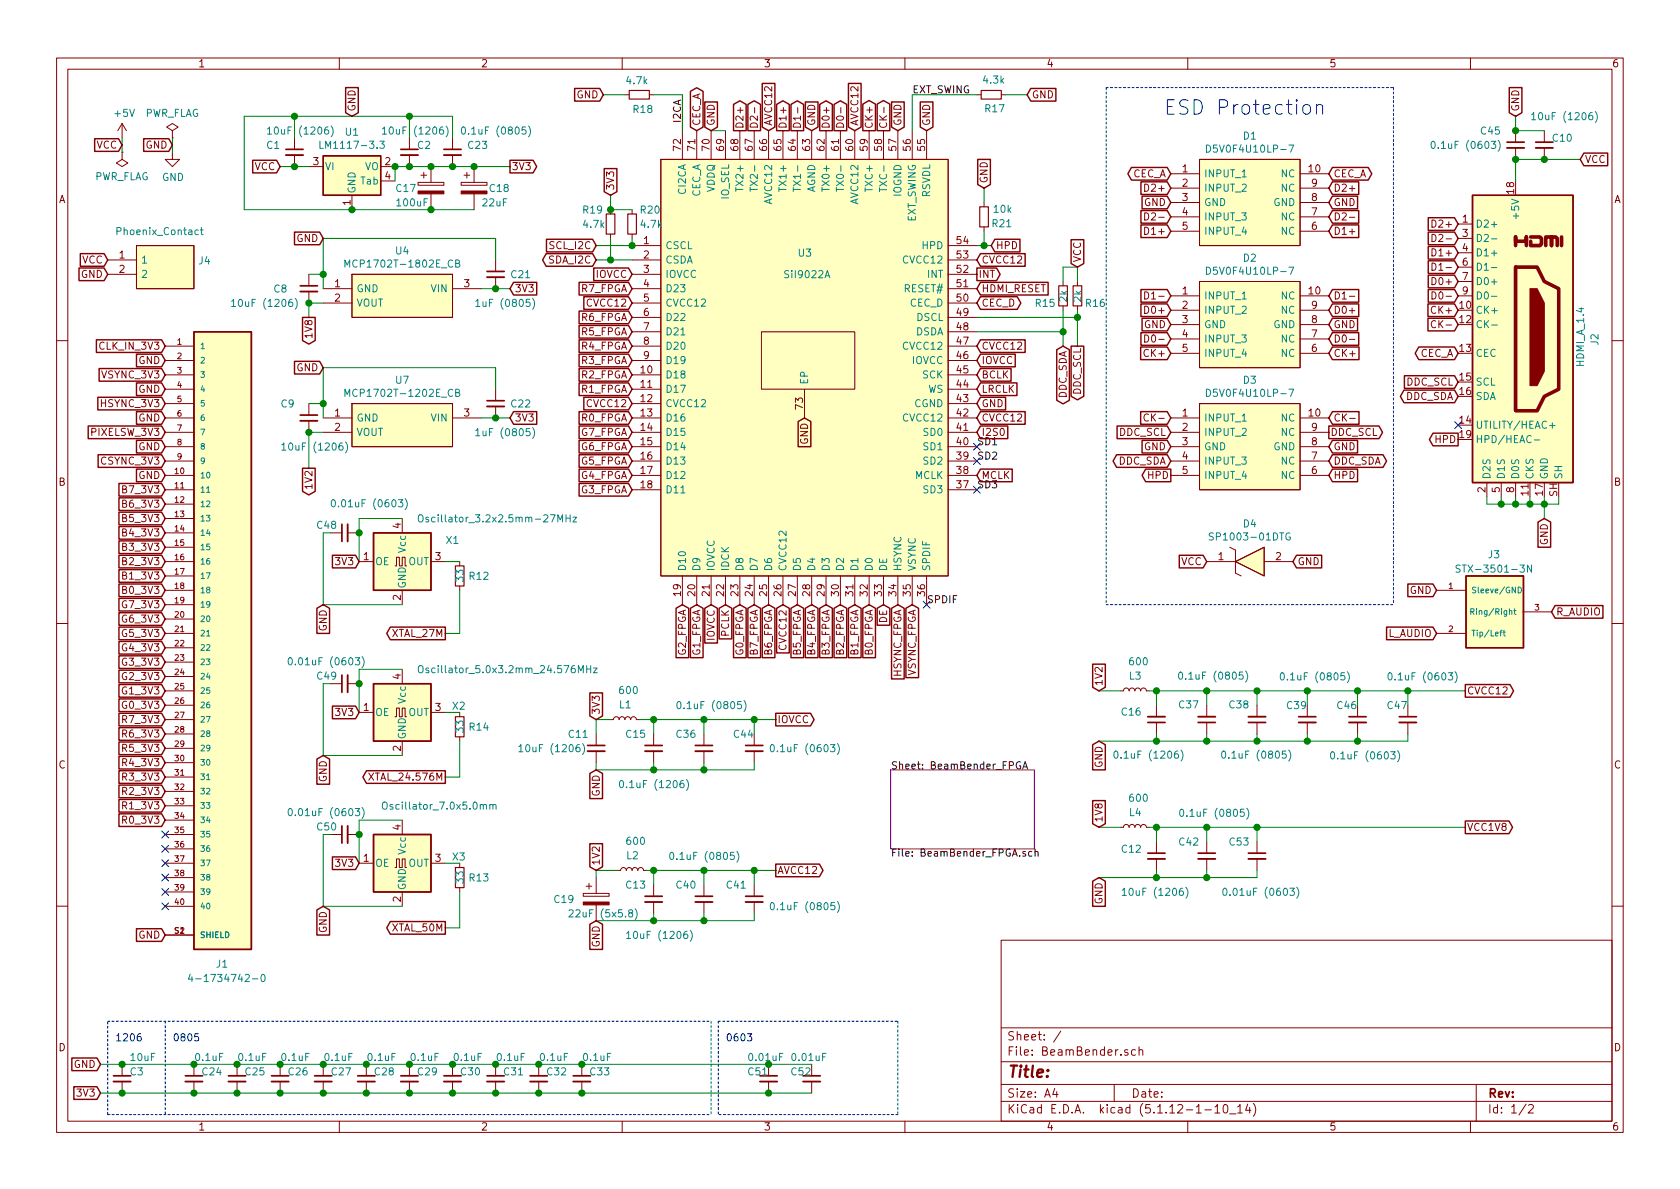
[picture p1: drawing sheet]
<svg xmlns="http://www.w3.org/2000/svg" width="297mm" height="210mm" viewBox="0 0 297 210" stroke-linecap="round" stroke-linejoin="round" font-family="sans-serif">
<defs><g id="words">
<text font-size="3.5" fill="#0000c2" x="205.7" y="20.3">ESD Protection</text>
<text font-size="2.8" fill="#840000" x="178" y="190.5">Title:</text>
<g font-size="2.1" fill="#840000">
<text x="178" y="184">Sheet: /</text>
<text x="178" y="186.7">File: BeamBender.sch</text>
<text x="178" y="196.9">KiCad E.D.A. kicad (5.1.12-1-10_14)</text>
<text x="178" y="194.1">Size: A4</text>
<text x="200" y="194.1">Date:</text>
<text x="263" y="194.1">Rev:</text>
<text x="263" y="196.9">Id: 1/2</text>
</g>
<g font-size="1.8" fill="#840000">
<text x="35" y="11.9">1</text>
<text x="85" y="11.9">2</text>
<text x="135" y="11.9">3</text>
<text x="185" y="11.9">4</text>
<text x="235" y="11.9">5</text>
<text x="285" y="11.9">6</text>
<text x="102" y="17.4">GND</text>
<text x="182.4" y="17.4">GND</text>
<text x="62.9" y="19.8" transform="rotate(-90 62.9 19.8)">GND</text>
<text x="123.8" y="22.3" transform="rotate(-90 123.8 22.3)">CEC_A</text>
<text x="126.4" y="22.3" transform="rotate(-90 126.4 22.3)">GND</text>
<text x="131.4" y="22.9" transform="rotate(-90 131.4 22.9)">D2+</text>
<text x="134" y="22.9" transform="rotate(-90 134 22.9)">D2-</text>
<text x="136.5" y="22.3" transform="rotate(-90 136.5 22.3)">AVCC12</text>
<text x="139.1" y="22.9" transform="rotate(-90 139.1 22.9)">D1+</text>
<text x="141.6" y="22.9" transform="rotate(-90 141.6 22.9)">D1-</text>
<text x="144.1" y="22.3" transform="rotate(-90 144.1 22.3)">GND</text>
<text x="146.7" y="22.9" transform="rotate(-90 146.7 22.9)">D0+</text>
<text x="149.2" y="22.9" transform="rotate(-90 149.2 22.9)">D0-</text>
<text x="151.8" y="22.3" transform="rotate(-90 151.8 22.3)">AVCC12</text>
<text x="154.3" y="22.9" transform="rotate(-90 154.3 22.9)">CK+</text>
<text x="156.8" y="22.9" transform="rotate(-90 156.8 22.9)">CK-</text>
<text x="159.4" y="22.3" transform="rotate(-90 159.4 22.3)">GND</text>
<text x="164.5" y="22.3" transform="rotate(-90 164.5 22.3)">GND</text>
<text x="268.6" y="19.8" transform="rotate(-90 268.6 19.8)">GND</text>
<text x="17.1" y="26.3">VCC</text>
<text x="25.8" y="26.3">GND</text>
<text x="55.4" y="29.2">3</text>
<text x="68.1" y="29.2">2</text>
<text x="120.4" y="26.6" transform="rotate(-90 120.4 26.6)">72</text>
<text x="122.9" y="26.6" transform="rotate(-90 122.9 26.6)">71</text>
<text x="125.5" y="26.6" transform="rotate(-90 125.5 26.6)">70</text>
<text x="128" y="26.6" transform="rotate(-90 128 26.6)">69</text>
<text x="130.6" y="26.6" transform="rotate(-90 130.6 26.6)">68</text>
<text x="133.1" y="26.6" transform="rotate(-90 133.1 26.6)">67</text>
<text x="135.6" y="26.6" transform="rotate(-90 135.6 26.6)">66</text>
<text x="138.2" y="26.6" transform="rotate(-90 138.2 26.6)">65</text>
<text x="140.7" y="26.6" transform="rotate(-90 140.7 26.6)">64</text>
<text x="143.3" y="26.6" transform="rotate(-90 143.3 26.6)">63</text>
<text x="145.8" y="26.6" transform="rotate(-90 145.8 26.6)">62</text>
<text x="148.3" y="26.6" transform="rotate(-90 148.3 26.6)">61</text>
<text x="150.9" y="26.6" transform="rotate(-90 150.9 26.6)">60</text>
<text x="153.4" y="26.6" transform="rotate(-90 153.4 26.6)">59</text>
<text x="156" y="26.6" transform="rotate(-90 156 26.6)">58</text>
<text x="158.5" y="26.6" transform="rotate(-90 158.5 26.6)">57</text>
<text x="161" y="26.6" transform="rotate(-90 161 26.6)">56</text>
<text x="163.6" y="26.6" transform="rotate(-90 163.6 26.6)">55</text>
<text x="280.2" y="28.8">VCC</text>
<text x="10.4" y="35.9">A</text>
<text x="45" y="30.1">VCC</text>
<text x="68.1" y="31.7">4</text>
<text x="90.4" y="30.1">3V3</text>
<text x="108.6" y="33.8" transform="rotate(-90 108.6 33.8)">3V3</text>
<text x="174.6" y="32.5" transform="rotate(-90 174.6 32.5)">GND</text>
<text x="200.2" y="31.4">CEC_A</text>
<text x="202.9" y="33.9">D2+</text>
<text x="209.1" y="30.5">1</text>
<text x="209.1" y="33">2</text>
<text x="209.1" y="35.6">3</text>
<text x="231.4" y="30.5">10</text>
<text x="231.9" y="35.6">8</text>
<text x="231.9" y="33">9</text>
<text x="235.7" y="33.9">D2+</text>
<text x="235.7" y="31.4">CEC_A</text>
<text x="267.7" y="34.2" transform="rotate(-90 267.7 34.2)">18</text>
<text x="285.4" y="35.9">A</text>
<text x="62" y="36.3" transform="rotate(-90 62 36.3)">1</text>
<text x="202.3" y="36.4">GND</text>
<text x="202.9" y="41.5">D1+</text>
<text x="203.4" y="39">D2-</text>
<text x="209.1" y="38.1">4</text>
<text x="209.1" y="40.6">5</text>
<text x="231.9" y="40.6">6</text>
<text x="231.9" y="38.1">7</text>
<text x="235.7" y="41.5">D1+</text>
<text x="235.7" y="39">D2-</text>
<text x="235.7" y="36.4">GND</text>
<text x="253.7" y="40.3">D2+</text>
<text x="258.6" y="39.4">1</text>
<text x="258.6" y="41.9">3</text>
<text x="14.5" y="46.6">VCC</text>
<text x="21.1" y="45.7">1</text>
<text x="52.4" y="42.8">GND</text>
<text x="97.2" y="46.6">SDA_I2C</text>
<text x="97.4" y="44.1">SCL_I2C</text>
<text x="113.8" y="43.2">1</text>
<text x="113.8" y="45.7">2</text>
<text x="169.2" y="45.7">53</text>
<text x="169.2" y="43.2">54</text>
<text x="173.5" y="46.6">CVCC12</text>
<text x="176" y="44.1">HPD</text>
<text x="191.1" y="46.5" transform="rotate(-90 191.1 46.5)">VCC</text>
<text x="253.7" y="45.3">D1+</text>
<text x="254.2" y="47.9">D1-</text>
<text x="254.2" y="42.8">D2-</text>
<text x="258.6" y="44.4">4</text>
<text x="258.6" y="47">6</text>
<text x="14.3" y="49.1">GND</text>
<text x="21.1" y="48.3">2</text>
<text x="59.2" y="50.8">1</text>
<text x="59.2" y="53.3">2</text>
<text x="82.1" y="50.8">3</text>
<text x="91" y="51.7">3V3</text>
<text x="102.8" y="51.7">R7_FPGA</text>
<text x="105.4" y="49.1">IOVCC</text>
<text x="113.8" y="48.3">3</text>
<text x="113.8" y="50.8">4</text>
<text x="113.8" y="53.3">5</text>
<text x="169.2" y="53.3">50</text>
<text x="169.2" y="50.8">51</text>
<text x="169.2" y="48.3">52</text>
<text x="173" y="49.1">INT</text>
<text x="173.5" y="51.7">HDMI_RESET</text>
<text x="203.4" y="53">D1-</text>
<text x="209.1" y="52.1">1</text>
<text x="231.4" y="52.1">10</text>
<text x="235.7" y="53">D1-</text>
<text x="253.7" y="50.4">D0+</text>
<text x="254.2" y="53">D0-</text>
<text x="258.6" y="49.5">7</text>
<text x="258.6" y="52.1">9</text>
<text x="55.2" y="59.5" transform="rotate(-90 55.2 59.5)">1V8</text>
<text x="102.8" y="59.3">R5_FPGA</text>
<text x="102.8" y="56.8">R6_FPGA</text>
<text x="104" y="54.2">CVCC12</text>
<text x="113.8" y="55.9">6</text>
<text x="113.8" y="58.4">7</text>
<text x="169.2" y="58.4">48</text>
<text x="169.2" y="55.9">49</text>
<text x="173.5" y="54.2">CEC_D</text>
<text x="202.3" y="58">GND</text>
<text x="202.9" y="55.5">D0+</text>
<text x="209.1" y="54.6">2</text>
<text x="209.1" y="57.1">3</text>
<text x="209.1" y="59.7">4</text>
<text x="231.9" y="59.7">7</text>
<text x="231.9" y="57.1">8</text>
<text x="231.9" y="54.6">9</text>
<text x="235.7" y="55.5">D0+</text>
<text x="235.7" y="58">GND</text>
<text x="253.4" y="55.5">CK+</text>
<text x="253.9" y="58">CK-</text>
<text x="258.1" y="54.6">10</text>
<text x="258.1" y="57.1">12</text>
<text x="17.9" y="61.8">CLK_IN_3V3</text>
<text x="24.5" y="64.4">GND</text>
<text x="52.4" y="65.7">GND</text>
<text x="102.8" y="64.4">R3_FPGA</text>
<text x="102.8" y="61.8">R4_FPGA</text>
<text x="113.8" y="61">8</text>
<text x="113.8" y="63.5">9</text>
<text x="169.2" y="63.5">46</text>
<text x="169.2" y="61">47</text>
<text x="173.5" y="61.8">CVCC12</text>
<text x="173.5" y="64.4">IOVCC</text>
<text x="202.6" y="63.1">CK+</text>
<text x="203.4" y="60.6">D0-</text>
<text x="209.1" y="62.2">5</text>
<text x="231.9" y="62.2">6</text>
<text x="235.7" y="63.1">CK+</text>
<text x="235.7" y="60.6">D0-</text>
<text x="251" y="63.1">CEC_A</text>
<text x="258.1" y="62.2">13</text>
<text x="18.2" y="66.9">VSYNC_3V3</text>
<text x="24.5" y="69.5">GND</text>
<text x="102.8" y="69.5">R1_FPGA</text>
<text x="102.8" y="66.9">R2_FPGA</text>
<text x="113.3" y="66">10</text>
<text x="113.3" y="68.6">11</text>
<text x="113.3" y="71.1">12</text>
<text x="169.2" y="71.1">43</text>
<text x="169.2" y="68.6">44</text>
<text x="169.2" y="66">45</text>
<text x="173.5" y="69.5">LRCLK</text>
<text x="173.5" y="66.9">BCLK</text>
<text x="188.6" y="70.6" transform="rotate(-90 188.6 70.6)">DDC_SDA</text>
<text x="191.1" y="69.8" transform="rotate(-90 191.1 69.8)">DDC_SCL</text>
<text x="248.5" y="70.7">DDC_SDA</text>
<text x="248.7" y="68.2">DDC_SCL</text>
<text x="258.1" y="67.3">15</text>
<text x="258.1" y="69.8">16</text>
<text x="16.3" y="77.1">PIXELSW_3V3</text>
<text x="18.1" y="72">HSYNC_3V3</text>
<text x="24.5" y="74.5">GND</text>
<text x="59.2" y="73.7">1</text>
<text x="59.2" y="76.2">2</text>
<text x="82.1" y="73.7">3</text>
<text x="91" y="74.5">3V3</text>
<text x="102.7" y="77.1">G7_FPGA</text>
<text x="102.8" y="74.5">R0_FPGA</text>
<text x="104" y="72">CVCC12</text>
<text x="113.3" y="73.7">13</text>
<text x="113.3" y="76.2">14</text>
<text x="142" y="72.3" transform="rotate(-90 142 72.3)">73</text>
<text x="169.2" y="76.2">41</text>
<text x="169.2" y="73.7">42</text>
<text x="173.5" y="77.1">I2S0</text>
<text x="173.5" y="72">GND</text>
<text x="173.5" y="74.5">CVCC12</text>
<text x="197.9" y="77.1">DDC_SCL</text>
<text x="203.1" y="74.5">CK-</text>
<text x="209.1" y="73.7">1</text>
<text x="209.1" y="76.2">2</text>
<text x="231.4" y="73.7">10</text>
<text x="231.9" y="76.2">9</text>
<text x="235.2" y="77.1">DDC_SCL</text>
<text x="235.7" y="74.5">CK-</text>
<text x="258.1" y="74.9">14</text>
<text x="258.1" y="77.5">19</text>
<text x="18.1" y="82.2">CSYNC_3V3</text>
<text x="24.5" y="79.6">GND</text>
<text x="102.7" y="82.2">G5_FPGA</text>
<text x="102.7" y="79.6">G6_FPGA</text>
<text x="113.3" y="78.7">15</text>
<text x="113.3" y="81.3">16</text>
<text x="113.3" y="83.8">17</text>
<text x="142.9" y="78.6" transform="rotate(-90 142.9 78.6)">GND</text>
<text x="169.2" y="83.8">38</text>
<text x="169.2" y="81.3">39</text>
<text x="169.2" y="78.7">40</text>
<text x="197.7" y="82.2">DDC_SDA</text>
<text x="202.3" y="79.6">GND</text>
<text x="209.1" y="78.7">3</text>
<text x="209.1" y="81.3">4</text>
<text x="209.1" y="83.8">5</text>
<text x="231.9" y="83.8">6</text>
<text x="231.9" y="81.3">7</text>
<text x="231.9" y="78.7">8</text>
<text x="235.7" y="82.2">DDC_SDA</text>
<text x="235.7" y="79.6">GND</text>
<text x="253.8" y="78.4">HPD</text>
<text x="10.4" y="85.9">B</text>
<text x="22" y="87.2">B7_3V3</text>
<text x="22" y="89.8">B6_3V3</text>
<text x="24.5" y="84.7">GND</text>
<text x="55.2" y="86.2" transform="rotate(-90 55.2 86.2)">1V2</text>
<text x="102.7" y="87.2">G3_FPGA</text>
<text x="102.7" y="84.7">G4_FPGA</text>
<text x="113.3" y="86.4">18</text>
<text x="169.2" y="86.4">37</text>
<text x="173.5" y="84.7">MCLK</text>
<text x="203" y="84.7">HPD</text>
<text x="235.7" y="84.7">HPD</text>
<text x="262.6" y="87.1" transform="rotate(-90 262.6 87.1)">2</text>
<text x="265.2" y="87.1" transform="rotate(-90 265.2 87.1)">5</text>
<text x="267.7" y="87.1" transform="rotate(-90 267.7 87.1)">8</text>
<text x="270.3" y="87.6" transform="rotate(-90 270.3 87.6)">11</text>
<text x="272.8" y="87.6" transform="rotate(-90 272.8 87.6)">17</text>
<text x="275.3" y="87.8" transform="rotate(-90 275.3 87.8)">SH</text>
<text x="285.4" y="85.9">B</text>
<text x="22" y="92.3">B5_3V3</text>
<text x="22" y="94.9">B4_3V3</text>
<text x="70.9" y="93.4" transform="rotate(-90 70.9 93.4)">4</text>
<text x="22" y="97.4">B3_3V3</text>
<text x="22" y="99.9">B2_3V3</text>
<text x="59.6" y="99.9">3V3</text>
<text x="64.3" y="99.1">1</text>
<text x="77" y="99.1">3</text>
<text x="208.8" y="99.9">VCC</text>
<text x="215.4" y="99.1">1</text>
<text x="225.6" y="99.1">2</text>
<text x="229.4" y="99.9">GND</text>
<text x="273.7" y="96.4" transform="rotate(-90 273.7 96.4)">GND</text>
<text x="21.9" y="107.6">G7_3V3</text>
<text x="22" y="102.5">B1_3V3</text>
<text x="22" y="105">B0_3V3</text>
<text x="70.9" y="106.1" transform="rotate(-90 70.9 106.1)">2</text>
<text x="120.4" y="105.4" transform="rotate(-90 120.4 105.4)">19</text>
<text x="122.9" y="105.4" transform="rotate(-90 122.9 105.4)">20</text>
<text x="125.5" y="105.4" transform="rotate(-90 125.5 105.4)">21</text>
<text x="128" y="105.4" transform="rotate(-90 128 105.4)">22</text>
<text x="130.6" y="105.4" transform="rotate(-90 130.6 105.4)">23</text>
<text x="133.1" y="105.4" transform="rotate(-90 133.1 105.4)">24</text>
<text x="135.6" y="105.4" transform="rotate(-90 135.6 105.4)">25</text>
<text x="138.2" y="105.4" transform="rotate(-90 138.2 105.4)">26</text>
<text x="140.7" y="105.4" transform="rotate(-90 140.7 105.4)">27</text>
<text x="143.3" y="105.4" transform="rotate(-90 143.3 105.4)">28</text>
<text x="145.8" y="105.4" transform="rotate(-90 145.8 105.4)">29</text>
<text x="148.3" y="105.4" transform="rotate(-90 148.3 105.4)">30</text>
<text x="150.9" y="105.4" transform="rotate(-90 150.9 105.4)">31</text>
<text x="153.4" y="105.4" transform="rotate(-90 153.4 105.4)">32</text>
<text x="156" y="105.4" transform="rotate(-90 156 105.4)">33</text>
<text x="158.5" y="105.4" transform="rotate(-90 158.5 105.4)">34</text>
<text x="161" y="105.4" transform="rotate(-90 161 105.4)">35</text>
<text x="163.6" y="105.4" transform="rotate(-90 163.6 105.4)">36</text>
<text x="249.3" y="105">GND</text>
<text x="21.9" y="112.6">G5_3V3</text>
<text x="21.9" y="110.1">G6_3V3</text>
<text x="57.8" y="111.7" transform="rotate(-90 57.8 111.7)">GND</text>
<text x="69.4" y="112.6">XTAL_27M</text>
<text x="126.4" y="113.3" transform="rotate(-90 126.4 113.3)">IOVCC</text>
<text x="128.9" y="112.5" transform="rotate(-90 128.9 112.5)">PCLK</text>
<text x="156.8" y="110.2" transform="rotate(-90 156.8 110.2)">DE</text>
<text x="245.4" y="112.6">L_AUDIO</text>
<text x="275.1" y="108.8">R_AUDIO</text>
<text x="21.9" y="115.2">G4_3V3</text>
<text x="21.9" y="117.7">G3_3V3</text>
<text x="121.3" y="116" transform="rotate(-90 121.3 116)">G2_FPGA</text>
<text x="123.8" y="116" transform="rotate(-90 123.8 116)">G1_FPGA</text>
<text x="131.4" y="116" transform="rotate(-90 131.4 116)">G0_FPGA</text>
<text x="134" y="115.9" transform="rotate(-90 134 115.9)">B7_FPGA</text>
<text x="136.5" y="115.9" transform="rotate(-90 136.5 115.9)">B6_FPGA</text>
<text x="139.1" y="114.7" transform="rotate(-90 139.1 114.7)">CVCC12</text>
<text x="141.6" y="115.9" transform="rotate(-90 141.6 115.9)">B5_FPGA</text>
<text x="144.1" y="115.9" transform="rotate(-90 144.1 115.9)">B4_FPGA</text>
<text x="146.7" y="115.9" transform="rotate(-90 146.7 115.9)">B3_FPGA</text>
<text x="149.2" y="115.9" transform="rotate(-90 149.2 115.9)">B2_FPGA</text>
<text x="151.8" y="115.9" transform="rotate(-90 151.8 115.9)">B1_FPGA</text>
<text x="154.3" y="115.9" transform="rotate(-90 154.3 115.9)">B0_FPGA</text>
<text x="159.4" y="119.8" transform="rotate(-90 159.4 119.8)">HSYNC_FPGA</text>
<text x="161.9" y="119.7" transform="rotate(-90 161.9 119.7)">VSYNC_FPGA</text>
<text x="21.9" y="125.3">G0_3V3</text>
<text x="21.9" y="122.8">G1_3V3</text>
<text x="21.9" y="120.3">G2_3V3</text>
<text x="64.3" y="125.7">1</text>
<text x="70.9" y="120.1" transform="rotate(-90 70.9 120.1)">4</text>
<text x="77" y="125.7">3</text>
<text x="194.9" y="121.4" transform="rotate(-90 194.9 121.4)">1V2</text>
<text x="259.3" y="122.8">CVCC12</text>
<text x="22" y="130.4">R6_3V3</text>
<text x="22" y="127.9">R7_3V3</text>
<text x="59.6" y="126.6">3V3</text>
<text x="106" y="126.5" transform="rotate(-90 106 126.5)">3V3</text>
<text x="137.4" y="127.9">IOVCC</text>
<text x="10.4" y="135.9">C</text>
<text x="22" y="135.5">R4_3V3</text>
<text x="22" y="133">R5_3V3</text>
<text x="70.9" y="132.8" transform="rotate(-90 70.9 132.8)">2</text>
<text x="194.9" y="135.8" transform="rotate(-90 194.9 135.8)">GND</text>
<text x="285.4" y="135.9">C</text>
<text x="22" y="138">R3_3V3</text>
<text x="22" y="140.6">R2_3V3</text>
<text x="22" y="143.1">R1_3V3</text>
<text x="57.8" y="138.3" transform="rotate(-90 57.8 138.3)">GND</text>
<text x="66" y="138">XTAL_24.576M</text>
<text x="106" y="140.9" transform="rotate(-90 106 140.9)">GND</text>
<text x="22" y="145.7">R0_3V3</text>
<text x="70.9" y="146.8" transform="rotate(-90 70.9 146.8)">4</text>
<text x="194.9" y="145.5" transform="rotate(-90 194.9 145.5)">1V8</text>
<text x="259.3" y="146.9">VCC1V8</text>
<text x="59.6" y="153.3">3V3</text>
<text x="64.3" y="152.4">1</text>
<text x="77" y="152.4">3</text>
<text x="106" y="153.1" transform="rotate(-90 106 153.1)">1V2</text>
<text x="137.4" y="154.6">AVCC12</text>
<text x="70.9" y="159.5" transform="rotate(-90 70.9 159.5)">2</text>
<text x="194.9" y="159.9" transform="rotate(-90 194.9 159.9)">GND</text>
<text x="24.5" y="166">GND</text>
<text x="57.8" y="165" transform="rotate(-90 57.8 165)">GND</text>
<text x="69.4" y="164.7">XTAL_50M</text>
<text x="106" y="167.5" transform="rotate(-90 106 167.5)">GND</text>
<text x="10.4" y="185.9">D</text>
<text x="285.4" y="185.9">D</text>
<text x="13.1" y="188.8">GND</text>
<text x="13.8" y="193.9">3V3</text>
<text x="35" y="199.9">1</text>
<text x="85" y="199.9">2</text>
<text x="135" y="199.9">3</text>
<text x="185" y="199.9">4</text>
<text x="235" y="199.9">5</text>
<text x="285" y="199.9">6</text>
</g>
<g font-size="1.8" fill="#008484">
<text x="110.9" y="14.9">4.7k</text>
<text x="174" y="14.8">4.3k</text>
<text x="20.4" y="20.7">+5V</text>
<text x="25.5" y="20.7">PWR_FLAG</text>
<text x="48.3" y="23.8">10uF (1206)</text>
<text x="61.1" y="24">U1</text>
<text x="68.6" y="23.8">10uF (1206)</text>
<text x="82.6" y="23.8">0.1uF (0805)</text>
<text x="112" y="20">R18</text>
<text x="174.2" y="19.9">R17</text>
<text x="261.9" y="23.8">C45</text>
<text x="271.8" y="21.3">10uF (1206)</text>
<text x="47.2" y="26.3">C1</text>
<text x="57.5" y="26.3">LM1117-3.3</text>
<text x="73.9" y="26.3">C2</text>
<text x="82.8" y="26.3">C23</text>
<text x="214.2" y="27">D5V0F4U10LP-7</text>
<text x="219.9" y="24.7">D1</text>
<text x="254.1" y="26.3">0.1uF (0603)</text>
<text x="274.6" y="25.1">C10</text>
<text x="16.6" y="31.9">PWR_FLAG</text>
<text x="28.7" y="32">GND</text>
<text x="57.4" y="30.1">VI</text>
<text x="62.9" y="34.3" transform="rotate(-90 62.9 34.3)">GND</text>
<text x="63.9" y="32.6">Tab</text>
<text x="64.5" y="30.1">VO</text>
<text x="70.1" y="34">C17</text>
<text x="86.6" y="34">C18</text>
<text x="121.3" y="34.3" transform="rotate(-90 121.3 34.3)">CI2CA</text>
<text x="123.8" y="34.9" transform="rotate(-90 123.8 34.9)">CEC_A</text>
<text x="126.4" y="34.1" transform="rotate(-90 126.4 34.1)">VDDQ</text>
<text x="128.9" y="35.2" transform="rotate(-90 128.9 35.2)">IO_SEL</text>
<text x="131.4" y="33.2" transform="rotate(-90 131.4 33.2)">TX2+</text>
<text x="134" y="32.8" transform="rotate(-90 134 32.8)">TX2-</text>
<text x="136.5" y="35.9" transform="rotate(-90 136.5 35.9)">AVCC12</text>
<text x="139.1" y="33.2" transform="rotate(-90 139.1 33.2)">TX1+</text>
<text x="141.6" y="32.8" transform="rotate(-90 141.6 32.8)">TX1-</text>
<text x="144.1" y="34.2" transform="rotate(-90 144.1 34.2)">AGND</text>
<text x="146.7" y="33.2" transform="rotate(-90 146.7 33.2)">TX0+</text>
<text x="149.2" y="32.8" transform="rotate(-90 149.2 32.8)">TX0-</text>
<text x="151.8" y="35.9" transform="rotate(-90 151.8 35.9)">AVCC12</text>
<text x="154.3" y="33.5" transform="rotate(-90 154.3 33.5)">TXC+</text>
<text x="156.8" y="33.1" transform="rotate(-90 156.8 33.1)">TXC-</text>
<text x="159.4" y="34.7" transform="rotate(-90 159.4 34.7)">IOGND</text>
<text x="164.5" y="34.9" transform="rotate(-90 164.5 34.9)">RSVDL</text>
<text x="212.9" y="31.4">INPUT_1</text>
<text x="212.9" y="33.9">INPUT_2</text>
<text x="226.5" y="31.4">NC</text>
<text x="226.5" y="33.9">NC</text>
<text x="21" y="41.6">Phoenix_Contact</text>
<text x="70.3" y="36.5">100uF</text>
<text x="85.4" y="36.5">22uF</text>
<text x="103.1" y="37.8">R19</text>
<text x="103.3" y="40.3">4.7k</text>
<text x="113.3" y="37.8">R20</text>
<text x="113.4" y="40.3">4.7k</text>
<text x="161.9" y="39.4" transform="rotate(-90 161.9 39.4)">EXT_SWING</text>
<text x="175.5" y="40.2">R21</text>
<text x="175.8" y="37.6">10k</text>
<text x="212.9" y="36.4">GND</text>
<text x="212.9" y="39">INPUT_3</text>
<text x="212.9" y="41.5">INPUT_4</text>
<text x="225.2" y="36.4">GND</text>
<text x="226.5" y="41.5">NC</text>
<text x="226.5" y="39">NC</text>
<text x="260.9" y="40.3">D2+</text>
<text x="268.6" y="38.2" transform="rotate(-90 268.6 38.2)">+5V</text>
<text x="24.9" y="46.6">1</text>
<text x="35.2" y="46.8">J4</text>
<text x="62" y="47.3">MCP1702T-1802E_CB</text>
<text x="70" y="45">U4</text>
<text x="117.6" y="44.1">CSCL</text>
<text x="117.6" y="46.6">CSDA</text>
<text x="141.2" y="45.4">U3</text>
<text x="159.9" y="46.6">CVCC12</text>
<text x="163.1" y="44.1">HPD</text>
<text x="219.9" y="46.3">D2</text>
<text x="260.9" y="42.8">D2-</text>
<text x="260.9" y="45.3">D1+</text>
<text x="260.9" y="47.9">D1-</text>
<text x="24.9" y="49.1">2</text>
<text x="48.5" y="51.7">C8</text>
<text x="63" y="51.7">GND</text>
<text x="76.3" y="51.7">VIN</text>
<text x="90.4" y="49.2">C21</text>
<text x="117.6" y="49.1">IOVCC</text>
<text x="117.6" y="51.7">D23</text>
<text x="139" y="49.2">SiI9022A</text>
<text x="160" y="51.7">RESET#</text>
<text x="164" y="49.1">INT</text>
<text x="188.6" y="53.4" transform="rotate(-90 188.6 53.4)">2k</text>
<text x="191.2" y="53.4" transform="rotate(-90 191.2 53.4)">2k</text>
<text x="212.9" y="53">INPUT_1</text>
<text x="214.2" y="48.6">D5V0F4U10LP-7</text>
<text x="226.5" y="53">NC</text>
<text x="260.9" y="50.4">D0+</text>
<text x="260.9" y="53">D0-</text>
<text x="41.9" y="54.3">10uF (1206)</text>
<text x="63" y="54.2">VOUT</text>
<text x="85" y="54.3">1uF (0805)</text>
<text x="117.6" y="54.2">CVCC12</text>
<text x="117.6" y="56.8">D22</text>
<text x="117.6" y="59.3">D21</text>
<text x="160.9" y="54.2">CEC_D</text>
<text x="161.9" y="59.3">DSDA</text>
<text x="162.1" y="56.8">DSCL</text>
<text x="183.2" y="54.3">R15</text>
<text x="192" y="54.3">R16</text>
<text x="212.9" y="55.5">INPUT_2</text>
<text x="212.9" y="58">GND</text>
<text x="225.2" y="58">GND</text>
<text x="226.5" y="55.5">NC</text>
<text x="260.9" y="55.5">CK+</text>
<text x="260.9" y="58">CK-</text>
<text x="117.6" y="61.8">D20</text>
<text x="117.6" y="64.4">D19</text>
<text x="159.9" y="61.8">CVCC12</text>
<text x="161.3" y="64.4">IOVCC</text>
<text x="212.9" y="60.6">INPUT_3</text>
<text x="212.9" y="63.1">INPUT_4</text>
<text x="226.5" y="63.1">NC</text>
<text x="226.5" y="60.6">NC</text>
<text x="260.9" y="63.1">CEC</text>
<text x="280.1" y="64.7" transform="rotate(-90 280.1 64.7)">HDMI_A_1.4</text>
<text x="282.6" y="61" transform="rotate(-90 282.6 61)">J2</text>
<text x="62" y="70.2">MCP1702T-1202E_CB</text>
<text x="70" y="67.9">U7</text>
<text x="117.6" y="66.9">D18</text>
<text x="117.6" y="69.5">D17</text>
<text x="142.9" y="68.1" transform="rotate(-90 142.9 68.1)">EP</text>
<text x="163.1" y="66.9">SCK</text>
<text x="164" y="69.5">WS</text>
<text x="214.2" y="70.2">D5V0F4U10LP-7</text>
<text x="219.9" y="67.9">D3</text>
<text x="260.9" y="68.2">SCL</text>
<text x="260.9" y="70.7">SDA</text>
<text x="49.7" y="72.1">C9</text>
<text x="63" y="74.5">GND</text>
<text x="63" y="77.1">VOUT</text>
<text x="76.3" y="74.5">VIN</text>
<text x="85" y="77.1">1uF (0805)</text>
<text x="90.4" y="72.1">C22</text>
<text x="117.6" y="72">CVCC12</text>
<text x="117.6" y="74.5">D16</text>
<text x="117.6" y="77.1">D15</text>
<text x="159.9" y="74.5">CVCC12</text>
<text x="161.7" y="72">CGND</text>
<text x="163.4" y="77.1">SD0</text>
<text x="212.9" y="74.5">INPUT_1</text>
<text x="212.9" y="77.1">INPUT_2</text>
<text x="226.5" y="74.5">NC</text>
<text x="226.5" y="77.1">NC</text>
<text x="260.9" y="75.8">UTILITY/HEAC+</text>
<text x="50.8" y="79.7">10uF (1206)</text>
<text x="117.6" y="79.6">D14</text>
<text x="117.6" y="82.2">D13</text>
<text x="163.4" y="82.2">SD2</text>
<text x="163.4" y="79.6">SD1</text>
<text x="212.9" y="79.6">GND</text>
<text x="212.9" y="82.2">INPUT_3</text>
<text x="225.2" y="79.6">GND</text>
<text x="226.5" y="82.2">NC</text>
<text x="260.9" y="78.4">HPD/HEAC-</text>
<text x="59.7" y="89.7">0.01uF (0603)</text>
<text x="117.6" y="84.7">D12</text>
<text x="117.6" y="87.2">D11</text>
<text x="161.8" y="84.7">MCLK</text>
<text x="163.4" y="87.2">SD3</text>
<text x="212.9" y="84.7">INPUT_4</text>
<text x="226.5" y="84.7">NC</text>
<text x="263.5" y="84.8" transform="rotate(-90 263.5 84.8)">D2S</text>
<text x="266.1" y="84.8" transform="rotate(-90 266.1 84.8)">D1S</text>
<text x="268.6" y="84.8" transform="rotate(-90 268.6 84.8)">D0S</text>
<text x="271.1" y="84.8" transform="rotate(-90 271.1 84.8)">CKS</text>
<text x="273.7" y="84.8" transform="rotate(-90 273.7 84.8)">GND</text>
<text x="276.2" y="84.8" transform="rotate(-90 276.2 84.8)">SH</text>
<text x="56.1" y="93.5">C48</text>
<text x="75.7" y="92.4">Oscillator_3.2x2.5mm-27MHz</text>
<text x="214.7" y="95.6">SP1003-01DTG</text>
<text x="219.9" y="93.3">D4</text>
<text x="66.3" y="99.9">OE</text>
<text x="71.8" y="97.6" transform="rotate(-90 71.8 97.6)">Vcc</text>
<text x="72.2" y="99.9">OUT</text>
<text x="78.9" y="96.2">X1</text>
<text x="121.3" y="101.1" transform="rotate(-90 121.3 101.1)">D10</text>
<text x="123.8" y="101.1" transform="rotate(-90 123.8 101.1)">D9</text>
<text x="126.4" y="101.1" transform="rotate(-90 126.4 101.1)">IOVCC</text>
<text x="128.9" y="101.1" transform="rotate(-90 128.9 101.1)">IDCK</text>
<text x="131.4" y="101.1" transform="rotate(-90 131.4 101.1)">D8</text>
<text x="134" y="101.1" transform="rotate(-90 134 101.1)">D7</text>
<text x="136.5" y="101.1" transform="rotate(-90 136.5 101.1)">D6</text>
<text x="139.1" y="101.1" transform="rotate(-90 139.1 101.1)">CVCC12</text>
<text x="141.6" y="101.1" transform="rotate(-90 141.6 101.1)">D5</text>
<text x="144.1" y="101.1" transform="rotate(-90 144.1 101.1)">D4</text>
<text x="146.7" y="101.1" transform="rotate(-90 146.7 101.1)">D3</text>
<text x="149.2" y="101.1" transform="rotate(-90 149.2 101.1)">D2</text>
<text x="151.8" y="101.1" transform="rotate(-90 151.8 101.1)">D1</text>
<text x="154.3" y="101.1" transform="rotate(-90 154.3 101.1)">D0</text>
<text x="156.8" y="101.1" transform="rotate(-90 156.8 101.1)">DE</text>
<text x="159.4" y="101.1" transform="rotate(-90 159.4 101.1)">HSYNC</text>
<text x="161.9" y="101.1" transform="rotate(-90 161.9 101.1)">VSYNC</text>
<text x="164.5" y="101.1" transform="rotate(-90 164.5 101.1)">SPDIF</text>
<text x="258.7" y="101.3">STX-3501-3N</text>
<text x="263.2" y="98.7">J3</text>
<text x="71.8" y="104.1" transform="rotate(-90 71.8 104.1)">GND</text>
<text x="82" y="102.8" transform="rotate(-90 82 102.8)">33</text>
<text x="83.1" y="102.5">R12</text>
<text x="52.1" y="117.6">0.01uF (0603)</text>
<text x="75.7" y="119">Oscillator_5.0x3.2mm_24.576MHz</text>
<text x="199.8" y="117.6">600</text>
<text x="56.1" y="120.2">C49</text>
<text x="71.8" y="124.3" transform="rotate(-90 71.8 124.3)">Vcc</text>
<text x="80.1" y="125.5">X2</text>
<text x="109.6" y="125.3">L1</text>
<text x="109.7" y="122.7">600</text>
<text x="120.7" y="125.4">0.1uF (0805)</text>
<text x="199.7" y="120.2">L3</text>
<text x="208.5" y="125.3">C37</text>
<text x="209.4" y="120.2">0.1uF (0805)</text>
<text x="217.4" y="125.3">C38</text>
<text x="227.4" y="120.3">0.1uF (0805)</text>
<text x="227.6" y="125.4">C39</text>
<text x="236.5" y="125.4">C46</text>
<text x="245.4" y="125.4">C47</text>
<text x="246.5" y="120.3">0.1uF (0603)</text>
<text x="66.3" y="126.6">OE</text>
<text x="71.8" y="130.8" transform="rotate(-90 71.8 130.8)">GND</text>
<text x="72.2" y="126.6">OUT</text>
<text x="82" y="129.5" transform="rotate(-90 82 129.5)">33</text>
<text x="83.1" y="129.2">R14</text>
<text x="100.6" y="130.5">C11</text>
<text x="110.8" y="130.5">C15</text>
<text x="119.7" y="130.5">C36</text>
<text x="129.8" y="130.5">C44</text>
<text x="198.4" y="126.5">C16</text>
<text x="92.7" y="133">10uF (1206)</text>
<text x="137.2" y="133">0.1uF (0603)</text>
<text x="198" y="134.2">0.1uF (1206)</text>
<text x="217" y="134.2">0.1uF (0805)</text>
<text x="236.3" y="134.3">0.1uF (0603)</text>
<text x="68.6" y="143.2">Oscillator_7.0x5.0mm</text>
<text x="110.6" y="139.4">0.1uF (1206)</text>
<text x="199.8" y="141.8">600</text>
<text x="52.1" y="144.3">0.01uF (0603)</text>
<text x="56.1" y="146.9">C50</text>
<text x="110.9" y="149.4">600</text>
<text x="199.7" y="144.3">L4</text>
<text x="208.6" y="149.5">C42</text>
<text x="209.6" y="144.4">0.1uF (0805)</text>
<text x="217.4" y="149.5">C53</text>
<text x="66.3" y="153.3">OE</text>
<text x="71.8" y="151" transform="rotate(-90 71.8 151)">Vcc</text>
<text x="72.2" y="153.3">OUT</text>
<text x="80.1" y="152.2">X3</text>
<text x="83.1" y="155.9">R13</text>
<text x="110.8" y="151.9">L2</text>
<text x="119.5" y="152.1">0.1uF (0805)</text>
<text x="198.4" y="150.8">C12</text>
<text x="71.8" y="157.5" transform="rotate(-90 71.8 157.5)">GND</text>
<text x="82" y="156.1" transform="rotate(-90 82 156.1)">33</text>
<text x="98.1" y="159.7">C19</text>
<text x="110.8" y="157.1">C13</text>
<text x="119.7" y="157.1">C40</text>
<text x="128.5" y="157.1">C41</text>
<text x="137.2" y="161">0.1uF (0805)</text>
<text x="199.4" y="158.4">10uF (1206)</text>
<text x="217.4" y="158.4">0.01uF (0603)</text>
<text x="101.6" y="162.2">22uF (5x5.8)</text>
<text x="111.8" y="166">10uF (1206)</text>
<text x="35.1" y="173.7">4-1734742-0</text>
<text x="38.3" y="171.1">J1</text>
<text x="23.1" y="190.2">C3</text>
<text x="23.2" y="187.6">10uF</text>
<text x="34.7" y="187.6">0.1uF</text>
<text x="35.8" y="190.2">C24</text>
<text x="42.3" y="187.6">0.1uF</text>
<text x="43.5" y="190.2">C25</text>
<text x="49.9" y="187.6">0.1uF</text>
<text x="51.1" y="190.2">C26</text>
<text x="57.5" y="187.6">0.1uF</text>
<text x="58.7" y="190.2">C27</text>
<text x="65.2" y="187.6">0.1uF</text>
<text x="66.3" y="190.2">C28</text>
<text x="72.8" y="187.6">0.1uF</text>
<text x="73.9" y="190.2">C29</text>
<text x="80.4" y="187.6">0.1uF</text>
<text x="81.6" y="190.2">C30</text>
<text x="88" y="187.6">0.1uF</text>
<text x="89.2" y="190.2">C31</text>
<text x="95.6" y="187.6">0.1uF</text>
<text x="96.8" y="190.2">C32</text>
<text x="103.3" y="187.6">0.1uF</text>
<text x="104.4" y="190.2">C33</text>
<text x="132.4" y="190.2">C51</text>
<text x="132.6" y="187.6">0.01uF</text>
<text x="140" y="190.2">C52</text>
<text x="140.2" y="187.6">0.01uF</text>
</g>
<g font-size="1.8">
<text x="161.3" y="16.5">EXT_SWING</text>
<text x="120.4" y="21.8" transform="rotate(-90 120.4 21.8)">I2CA</text>
<text x="172.7" y="78.7">SD1</text>
<text x="172.7" y="81.3">SD2</text>
<text x="172.7" y="86.4">SD3</text>
<text x="163.8" y="106.7">SPDIF</text>
<text x="157.5" y="136">Sheet: BeamBender_FPGA</text>
<text x="157.5" y="151.5">File: BeamBender_FPGA.sch</text>
</g>
<g font-size="1.8" fill="#0000c2">
<text x="20.3" y="184.1">1206</text>
<text x="30.5" y="184.1">0805</text>
<text x="128.3" y="184.1">0603</text>
</g>
<g font-size="1.4" fill="#840000">
<text x="31.4" y="61">1</text>
<text x="31.4" y="63.5">2</text>
<text x="31.4" y="66">3</text>
<text x="31.4" y="68.6">4</text>
<text x="31.4" y="71.1">5</text>
<text x="31.4" y="73.7">6</text>
<text x="31.4" y="76.2">7</text>
<text x="31" y="83.8">10</text>
<text x="31.4" y="78.7">8</text>
<text x="31.4" y="81.3">9</text>
<text x="31" y="86.4">11</text>
<text x="31" y="88.9">12</text>
<text x="31" y="91.4">13</text>
<text x="31" y="94">14</text>
<text x="31" y="96.5">15</text>
<text x="31" y="99.1">16</text>
<text x="31" y="101.6">17</text>
<text x="31" y="104.1">18</text>
<text x="31" y="106.7">19</text>
<text x="256.2" y="104.1">1</text>
<text x="271.4" y="107.9">3</text>
<text x="31" y="109.2">20</text>
<text x="31" y="111.8">21</text>
<text x="256.2" y="111.8">2</text>
<text x="31" y="114.3">22</text>
<text x="31" y="116.8">23</text>
<text x="31" y="119.4">24</text>
<text x="31" y="121.9">25</text>
<text x="31" y="124.5">26</text>
<text x="31" y="127">27</text>
<text x="31" y="129.5">28</text>
<text x="31" y="132.1">29</text>
<text x="31" y="134.6">30</text>
<text x="31" y="137.2">31</text>
<text x="31" y="139.7">32</text>
<text x="31" y="142.2">33</text>
<text x="31" y="144.8">34</text>
<text x="31" y="147.3">35</text>
<text x="31" y="149.9">36</text>
<text x="31" y="152.4">37</text>
<text x="31" y="154.9">38</text>
<text x="31" y="157.5">39</text>
<text x="31" y="160">40</text>
<text x="30.9" y="165.1">S1</text>
<text x="31.8" y="165.1">2</text>
</g>
<g font-size="1.4" fill="#008484">
<text x="35.3" y="61.7">1</text>
<text x="35.3" y="64.3">2</text>
<text x="35.3" y="66.8">3</text>
<text x="35.3" y="69.3">4</text>
<text x="35.3" y="71.9">5</text>
<text x="35.3" y="74.4">6</text>
<text x="35.3" y="77">7</text>
<text x="35.3" y="79.5">8</text>
<text x="35.3" y="82">9</text>
<text x="35.3" y="84.6">10</text>
<text x="35.3" y="87.1">11</text>
<text x="35.3" y="89.7">12</text>
<text x="35.3" y="92.2">13</text>
<text x="35.3" y="94.7">14</text>
<text x="35.3" y="97.3">15</text>
<text x="35.3" y="99.8">16</text>
<text x="35.3" y="102.4">17</text>
<text x="35.3" y="104.9">18</text>
<text x="35.3" y="107.4">19</text>
<text x="260.1" y="104.9">Sleeve/GND</text>
<text x="35.3" y="110">20</text>
<text x="35.3" y="112.5">21</text>
<text x="260.1" y="112.5">Tip/Left</text>
<text x="261.1" y="108.7">Ring/Right</text>
<text x="35.3" y="115.1">22</text>
<text x="35.3" y="117.6">23</text>
<text x="35.3" y="120.1">24</text>
<text x="35.3" y="122.7">25</text>
<text x="35.3" y="125.2">26</text>
<text x="35.3" y="127.8">27</text>
<text x="35.3" y="130.3">28</text>
<text x="35.3" y="132.8">29</text>
<text x="35.3" y="135.4">30</text>
<text x="35.3" y="137.9">31</text>
<text x="35.3" y="140.5">32</text>
<text x="35.3" y="143">33</text>
<text x="35.3" y="145.5">34</text>
<text x="35.3" y="148.1">35</text>
<text x="35.3" y="150.6">36</text>
<text x="35.3" y="153.2">37</text>
<text x="35.3" y="155.7">38</text>
<text x="35.3" y="158.2">39</text>
<text x="35.3" y="160.8">40</text>
<text x="35.3" y="165.9">SHIELD</text>
</g>
</g></defs>
<g fill="none" stroke="#840000" stroke-width=".18">
<path d="M10 10.3h277v189.9h-277zM12 12.2h273v186.1h-273zM60 10.3v1.9M110 10.3v1.9M110.5 16.8h.8M114.8 16.8h.8M133.4 19v1M141 19v1M148.7 19v1M156.3 19v.9M160 10.3v1.9M172.7 16.8h.8"/>
<path d="M177 16.8h.8M210 10.3v1.9M260 10.3v1.9M21.6 26.9v1.3l1 .6-1 .7-1-.7 1-.6M21.6 26.9h.1M21.6 21.8l-.8 1.3M21.6 21.8v2.6M21.6 21.8l.8 1.3M30.5 23.1l1-.6-1-.7-1 .7 1 .6v1.3M30.5 24.4h.1M30.5 26.9v1.3h1.2l-1.2 1.3-1.3-1.3h1.3M52.1 24.4v2"/>
<path d="M52.1 27.4v2.1M54.6 29.5h2.5M62.2 34.5v2.6M67.3 29.5h2.5M67.3 32h2.5M72.4 24.4v2M72.4 27.4v2.1M73.9 32.3h4.6v.5h-4.6zM74.4 31h1M74.9 30.5v1M76.2 29.5v2.8M76.2 34.3v2.8"/>
<path d="M80 24.4v2M80 27.4v2.1M81.5 32.3h4.6v.5h-4.6zM82 31h1.1M82.5 30.5v1M83.8 29.5v2.8M83.8 34.3v2.8M107.9 37.1v.7M111.8 37.1v.7M116.8 28.2h50.8v73.6h-50.8zM120.6 23.1v5.1M123.2 23.1v5.1"/>
<path d="M125.7 23.1v5.1M128.3 23.1v5.1M130.8 23.1v5.1M133.3 23.1v5.1M135.9 23.1v5.1M138.4 23.1v5.1M141 23.1v5.1M143.5 23.1v5.1M146 23.1v5.1M148.6 23.1v5.1M151.1 23.1v5.1M153.7 23.1v5.1"/>
<path d="M156.2 23.1v5.1M158.7 23.1v5.1M161.3 23.1v5.1M163.8 23.1v5.1M174 35.8v.8M202.4 37.6a.64 .64 0 0 1 .7 .7 .64 .64 0 0 1-.7 .6zM202.4 32.6a.64 .64 0 0 1 .7 .6 .64 .64 0 0 1-.7 .6zM207 30.7h5.1M207 33.3h5.1M207 35.8h5.1M207 38.3h5.1M212.1 28.2h17.8v15.2h-17.8z"/>
<path d="M229.9 30.7h5M229.9 33.3h5M229.9 35.8h5M229.9 38.3h5M238.6 38.4h.9M253.2 38.9a.64 .64 0 0 1 .7 .6 .64 .64 0 0 1-.7 .7zM257.8 39.6h2.5M268 23.1v2M268 26.2v2M273 23.1v2M273 26.2v2M19 46h5.1"/>
<path d="M19 48.5h5.1M24.1 43.4h10.2v7.6h-10.2zM54.6 48.5v2M54.6 51.6v2M57.1 51h5.1M57.1 53.6h5.1M62.2 48.5h17.8v7.6h-17.8zM80 51h5.1M87.6 46v2M87.6 49v2M107.9 41.4v.8M111.8 43.4h5"/>
<path d="M111.8 46h5M111.8 48.5h5M111.8 51h5M111.8 58.7h5M111.8 56.1h5M111.8 53.6h5M111.8 41.4v.8M134.6 58.7h16.5v10.1h-16.5zM167.6 43.4h5.1M167.6 46h5.1M167.6 48.5h5.1M167.6 51h5.1"/>
<path d="M167.6 58.7h5.1M167.6 56.1h5.1M167.6 53.6h5.1M174 40.1v.8M188 49.8v.7M188 54.1v.8M190.5 49.8v.7M190.5 54.1v.8M202.4 59.2a.64 .64 0 0 1 .7 .7 .64 .64 0 0 1-.7 .6zM202.4 54.1a.64 .64 0 0 1 .7 .7 .64 .64 0 0 1-.7 .6zM202.4 51.6a.64 .64 0 0 1 .7 .6 .64 .64 0 0 1-.7 .7zM202.4 40.2a.64 .64 0 0 1 .7 .6 .64 .64 0 0 1-.7 .6z"/>
<path d="M207 52.3h5.1M207 54.9h5.1M207 57.4h5.1M207 59.9h5.1M207 40.9h5.1M212.1 49.8h17.8v15.2h-17.8zM229.9 52.3h5M229.9 54.9h5M229.9 57.4h5M229.9 59.9h5M229.9 40.9h5M238.6 52.4h.9"/>
<path d="M253.2 51.6a.64 .64 0 0 1 .7 .6 .64 .64 0 0 1-.7 .7zM253.2 49.1a.64 .64 0 0 1 .7 .6 .64 .64 0 0 1-.7 .6zM253.2 46.5a.64 .64 0 0 1 .7 .7 .64 .64 0 0 1-.7 .6zM253.2 44a.64 .64 0 0 1 .7 .6 .64 .64 0 0 1-.7 .7zM253.2 41.4a.64 .64 0 0 1 .7 .7 .64 .64 0 0 1-.7 .6zM253.8 56.8a.6 .6 0 0 0-.8 .4 .6 .6 0 0 0 .6 .8l.2-.2M257.8 52.3h2.5M257.8 42.2h2.5M257.8 44.7h2.5M257.8 47.2h2.5M257.8 49.8h2.5M10 60.2h2"/>
<path d="M29.2 73.9h5.1M29.2 76.4h5.1M29.2 79h5.1M29.2 66.3h5.1M29.2 68.8h5.1M29.2 71.4h5.1M29.2 63.7h5.1M29.2 61.2h5.1M54.6 71.4v2M54.6 74.4v2M57.1 73.9h5.1M57.1 76.4h5.1"/>
<path d="M62.2 71.4h17.8v7.6h-17.8zM80 73.9h5.1M87.6 68.8v2.1M87.6 71.9v2M111.8 73.9h5M111.8 76.4h5M111.8 79h5M111.8 66.3h5M111.8 68.8h5M111.8 71.4h5M111.8 63.7h5M111.8 61.2h5"/>
<path d="M142.2 68.8v5.1M167.6 73.9h5.1M167.6 76.4h5.1M167.6 79h5.1M167.6 66.3h5.1M167.6 68.8h5.1M167.6 71.4h5.1M167.6 63.7h5.1M167.6 61.2h5.1M203 73.3a.6 .6 0 0 0-.8 .5 .6 .6 0 0 0 .6 .7l.2-.2M207 73.9h5.1M207 76.4h5.1"/>
<path d="M207 79h5.1M207 62.5h5.1M212.1 71.4h17.8v15.2h-17.8zM229.9 73.9h5M229.9 76.4h5M229.9 79h5M229.9 62.5h5M238.6 60h.9M238.6 74h1M285 60.2h2M29.2 99.3h5.1M29.2 81.5h5.1"/>
<path d="M29.2 84.1h5.1M29.2 86.6h5.1M29.2 89.1h5.1M29.2 91.7h5.1M29.2 94.2h5.1M29.2 96.8h5.1M58.4 94.2h2.1M61.5 94.2h2M63.5 99.3h2.5M71.1 91.7v2.5M76.2 99.3h2.5M81.3 99.3v.8"/>
<path d="M111.8 81.5h5M111.8 84.1h5M111.8 86.6h5M167.6 81.5h5.1M167.6 84.1h5.1M167.6 86.6h5.1M207 81.5h5.1M207 84.1h5.1M213.4 99.3h5M217.4 96.8l1 .5v4l1.1 .5M218.4 99.3l5.1-2.5v5zM223.5 99.3h5.1"/>
<path d="M229.9 81.5h5M229.9 84.1h5M262.9 85.3v2.6M265.4 85.3v2.6M268 85.3v2.6M10 110.3h2M29.2 104.4h5.1M29.2 112h5.1M29.2 101.8h5.1M29.2 106.9h5.1M29.2 109.5h5.1M29.2 114.5h5.1"/>
<path d="M29.2 117.1h5.1M29.2 119.6h5.1M69.8 100.1h.3v-1.6h.5v1.6h.5v-1.6h.5v1.6h.3M71.1 104.4v2.5M71.1 118.4v2.5M81.3 103.6v.8M120.6 101.8v5.1M123.2 101.8v5.1M125.7 101.8v5.1M128.3 101.8v5.1M130.8 101.8v5.1M133.3 101.8v5.1"/>
<path d="M135.9 101.8v5.1M138.4 101.8v5.1M141 101.8v5.1M143.5 101.8v5.1M146 101.8v5.1M148.6 101.8v5.1M151.1 101.8v5.1M153.7 101.8v5.1M156.2 101.8v5.1M158.7 101.8v5.1M161.3 101.8v5.1M163.8 101.8v5.1"/>
<path d="M254 104.4h5.1M254 112h5.1M269.2 108.2h5.1M285 110.3h2M29.2 122.2h5.1M29.2 124.7h5.1M29.2 127.2h5.1M29.2 129.8h5.1M29.2 132.3h5.1M29.2 134.9h5.1M29.2 137.4h5.1M29.2 139.9h5.1"/>
<path d="M58.4 120.9h2.1M61.5 120.9h2M63.5 126h2.5M65.2 136.7l.9 1.3M66.1 136.7l-.9 1.3M69.8 126.7h.3v-1.5h.5v1.5h.5v-1.5h.5v1.5h.3M71.1 131.1v2.5M76.2 126h2.5M81.3 126v.7M81.3 130.3v.8M105.4 129.8v2M105.4 132.8v2.1"/>
<path d="M107.9 127.2h.6l.1-.3 .3-.2 .4 .2 .2 .3 .1-.3 .3-.2 .4 .2 .2 .3 .1-.3 .3-.2 .4 .2 .2 .3 .1-.3 .3-.2 .4 .2 .2 .3h.5M115.6 129.8v2M115.6 132.8v2.1M124.5 129.8v2M124.5 132.8v2.1M133.3 129.8v2M133.3 132.8v2.1M198.1 122.2h.5l.2-.4 .2-.1 .5 .1 .1 .4 .2-.4 .3-.1 .4 .1 .2 .4 .1-.4 .3-.1 .4 .1 .2 .4 .1-.4 .3-.1 .4 .1 .2 .4h.5M204.5 124.7v2M204.5 127.8v2M213.4 124.7v2M213.4 127.8v2"/>
<path d="M222.2 124.7v2M222.2 127.8v2M231.1 124.7v2M231.1 127.8v2M240 124.7v2M240 127.8v2M248.9 124.7v2M248.9 127.8v2M29.2 142.5h5.1M29.2 145h5.1M29.2 147.6h5.1M29.2 150.1h5.1"/>
<path d="M29.2 152.6h5.1M29.2 155.2h5.1M29.2 157.7h5.1M58.4 147.6h2.1M61.5 147.6h2M63.5 152.6h2.5M69.8 153.4h.3v-1.5h.5v1.5h.5v-1.5h.5v1.5h.3M71.1 145v2.6M71.1 157.7v2.6M76.2 152.6h2.5M81.3 152.6v.8M81.3 157v.7"/>
<path d="M103.1 158h4.6v.5h-4.6zM103.6 156.7h1M104.1 156.2v1M105.4 155.2v2.8M109.2 153.9h.5l.2-.3 .2-.2 .5 .1 .1 .4 .2-.3 .3-.2 .4 .1 .2 .4 .1-.3 .3-.2 .4 .1 .2 .4 .1-.3 .3-.2 .4 .1 .2 .4h.5M115.6 156.5v2M115.6 159.5v2M124.5 156.5v2M124.5 159.5v2M133.3 156.5v2M133.3 159.5v2M198.1 146.3h.5l.2-.3 .2-.2 .5 .1 .1 .4 .2-.3 .3-.2 .4 .1 .2 .4 .1-.3 .3-.2 .4 .1 .2 .4 .1-.3 .3-.2 .4 .1 .2 .4h.5"/>
<path d="M204.5 148.8v2.1M204.5 151.9v2M213.4 148.8v2.1M213.4 151.9v2M222.2 148.8v2.1M222.2 151.9v2M10 160.2h2M29.2 160.3h5.1M29.2 165.3h5.1M105.4 160v2.8M177 166.3h108v32h-108zM285 160.2h2"/>
<path d="M21.6 188.2v2M21.6 191.3v2M34.3 188.2v2M34.3 191.3v2M41.9 188.2v2M41.9 191.3v2M49.5 188.2v2M49.5 191.3v2M57.1 188.2v2M57.1 191.3v2M60 198.3v1.9M64.8 188.2v2"/>
<path d="M64.8 191.3v2M72.4 188.2v2M72.4 191.3v2M80 188.2v2M80 191.3v2M87.6 188.2v2M87.6 191.3v2M95.2 188.2v2M95.2 191.3v2M102.9 188.2v2M102.9 191.3v2M110 198.3v1.9"/>
<path d="M135.9 188.2v2M135.9 191.3v2M143.5 188.2v2M143.5 191.3v2M160 198.3v1.9M177 194.8h108M177 191.8h108M177 187.8h108M177 181.8h108M186.5 192.5l-.4 1h1M186.8 193v1M187.6 182.3l-1.3 2"/>
<path d="M197 191.8v3M199.4 185.7a.37 .37 0 0 0-.6 .1l.1 .2 .5 .2 .1 .1-.2 .3-.5-.1M200.8 185.7l-.5-.1-.2 .3 .1 .6h.6M201.4 185.7h.1a.37 .37 0 0 1 .6 .1v.8M201.4 185.1v1.5M210 198.3v1.9M213 196.3h1.2M214.8 195.8l.4-.5v1.5M214.8 196.8h.9M216.4 195.5l.3-.2a.94 .94 0 0 1 0 1.5l-.4-.3v-.6zM217.4 197h1.1M218.8 195.8l.5-.5v1.5"/>
<path d="M218.8 196.8h.9M220.6 195.2l-.4 1.1h1M221 195.8v1M221.6 195.1a1.71 1.71 0 0 1 0 2.3M260 198.3v1.9M261 191.8v6.5M269.8 195.2l-1.2 2M270.3 195.5l.2-.2h.3l.3 .5-.9 1h.9"/>
</g>
<path d="M157.5 136.1h25.4v14h-25.4z" fill="none" stroke="#840084" stroke-width=".18"/>
<path d="M180.4 134.8a.59 .59 0 0 0-.7 .5 .59 .59 0 0 0 .7 .6l.1-.5h-.3M180.8 136l.5-1.3 .4 1.3M180.9 135.6h.7M181.3 150.6h-.3l-.2 .1 .1 .2 .4 .1v.4h-.5M182.4 150.6h-.3l-.2 .2 .1 .6h.4M183 150.7l.2-.1h.3v.8M183 150.1v1.3" fill="none" stroke="#000" stroke-width=".18"/>
<g fill="#ffffc2" stroke="#ffffc2" stroke-width=".18">
<path d="M218.4 99.3l5.1-2.5v5z"/>
<path d="M66 120.9h10.2v10.2h-10.2z"/>
<path d="M62.2 71.4h17.8v7.6h-17.8z"/>
<path d="M212.1 71.4h17.8v15.2h-17.8z"/>
<path d="M212.1 49.8h17.8v15.2h-17.8z"/>
<path d="M212.1 28.2h17.8v15.2h-17.8z"/>
<path d="M116.8 28.2h50.8v73.6h-50.8z"/>
<path d="M24.1 43.4h10.2v7.6h-10.2z"/>
<path d="M259.2 101.8h10.2v12.7h-10.2z"/>
<path d="M66 94.2h10.2v10.2h-10.2z"/>
<path d="M34.3 58.7h10.1v109.2h-10.1z"/>
<path d="M260.3 34.5h17.8v50.8h-17.8z"/>
<path d="M62.2 48.5h17.8v7.6h-17.8z"/>
<path d="M57.1 27.6h10.2v6.9h-10.2z"/>
<path d="M66 147.6h10.2v10.1h-10.2z"/>
</g>
<g fill="none" stroke="#008484" stroke-width=".18">
<path d="M282.1 19.7a1.47 1.47 0 0 1 0 2M47.3 22.8l.4-.4v1.3M47.3 23.7h.7M56.6 25v1.2h.6M58.5 22.3a1.47 1.47 0 0 1 0 1.9M67.2 25h.7l-.4 .4 .4 .2v.4l-.2 .2-.5-.1M67.6 22.8l.4-.4v1.3M67.6 23.7h.7M78.9 22.3a1.47 1.47 0 0 1 0 1.9M81.7 22.6l.2-.2a.69 .69 0 0 1 .4 .7 .69 .69 0 0 1-.4 .6l-.3-.2v-.3zM93.4 22.3a1.47 1.47 0 0 1 0 1.9M130.1 33.1v.8"/>
<path d="M132.6 33.5h1.3M132.6 33.1v.8M137.7 33.1v.8M140.3 33.5h1.2M140.3 33.1v.8M145.3 33.1v.8M147.9 33.1v.8M147.9 33.5h1.2M155.5 33.2v.7M213.3 25.6a.64 .64 0 0 1 .8 .7 .64 .64 0 0 1-.8 .6zM227.9 25.6h.8l-.5 1.3M253.2 25.1l.1-.1a.69 .69 0 0 1 .5 .6 .69 .69 0 0 1-.5 .7l-.2-.3-.1-.2z"/>
<path d="M264.9 24.8a1.4 1.4 0 0 1 0 1.9M270.8 20.3l.4-.4v1.3M270.8 21.2h.7M35.1 40.7h-.4l-.2 .2 .1 .5h.5M35.4 40.7h.5M35.6 40.2v1.1l.3 .2M40.9 53.3l.4-.4v1.3M40.9 54.2h.8M52.2 52.8a1.47 1.47 0 0 1 0 1.9M61 47.2v-1.2l.4 .9 .4-.9v1.2M80.6 46.6l.5-.1 .1-.4-.6-.1v1.2h.5l.2-.2v-.2l-.3-.2M84.1 53.3l.4-.4v1.3"/>
<path d="M84.1 54.2h.7M94.2 52.8a1.47 1.47 0 0 1 0 1.9M213.3 47.2a.64 .64 0 0 1 .8 .7 .64 .64 0 0 1-.8 .6zM227.9 47.2h.8l-.5 1.3M263.7 42.2h1M263.7 47.3h1M263.7 52.4h1M263.8 57.5h.9M49.8 78.7l.4-.4v1.3M49.8 79.6h.7M61 70.1v-1.3l.4 .9 .4-.9v1.3M61.1 78.2a1.47 1.47 0 0 1 0 1.9"/>
<path d="M80.6 69.4h.5l.1-.4-.6-.2v1.3h.5l.2-.2v-.2l-.3-.3M84.1 76.1l.4-.3v1.3M84.1 77.1h.7M94.2 75.6a1.47 1.47 0 0 1 0 1.9M213.3 68.8a.64 .64 0 0 1 .8 .7 .64 .64 0 0 1-.8 .6zM227.9 68.8h.8l-.5 1.3M271.3 77.8h.9M274 75.3h1M274.5 74.8v.9M36.5 87.1h.6M58.8 88.4h.1a.67 .67 0 0 1 .4 .6 .67 .67 0 0 1-.4 .6 .83 .83 0 0 1-.1-1.2zM71.6 88.2a1.4 1.4 0 0 1 0 1.9"/>
<path d="M74 91.2l.2-.2a.45 .45 0 0 1 .6 .5v.4l-.2 .3h-.5a1.07 1.07 0 0 1-.1-1zM100.1 91v1.3M100.1 91.6h.7M100.8 91v1.3M101.3 91.5h.7l-.7 .8h.7M214.5 94.3l-.5-.1-.2 .3 .1 .3 .6 .2v.4l-.2 .1-.5-.1M228.1 94.3a.59 .59 0 0 0-.8 .6 .59 .59 0 0 0 .8 .5v-.4h-.2M258.2 100l-.5-.1-.2 .1-.1 .3 .2 .2 .4 .2 .2 .3-.3 .2-.5-.1M270.8 99.9v1.3l-.7-1.3v1.3M36.5 112.5h.6M51.1 116.4l.2-.1a.67 .67 0 0 1 .4 .6 .67 .67 0 0 1-.4 .7l-.3-.3v-.2zM64 116.1a1.4 1.4 0 0 1 0 2"/>
<path d="M74 117.9a.45 .45 0 0 1 .8 0 .92 .92 0 0 1-.3 1.1l-.4-.1a1.07 1.07 0 0 1-.1-1zM103.7 117.7v1.3M103.7 118.3h.7M104.4 117.7v1.3M104.9 118.1h.7l-.7 .9h.7M208.5 119l.2-.2a.69 .69 0 0 1 .4 .7 .69 .69 0 0 1-.4 .6l-.3-.2v-.3zM220.2 118.7a1.4 1.4 0 0 1 0 1.9M226.5 119.1l.2-.1a.69 .69 0 0 1 .4 .6 .69 .69 0 0 1-.4 .6l-.3-.2v-.2zM238.2 118.8a1.4 1.4 0 0 1 0 1.9M245.5 119.1l.2-.1a.69 .69 0 0 1 .4 .6 .69 .69 0 0 1-.4 .6l-.2-.2-.1-.2zM257.3 118.8a1.4 1.4 0 0 1 0 1.9M260 108.2l.5-.1 .1-.4-.6-.1v1.1"/>
<path d="M260.3 108.2l.3 .5M265.2 111.8h.4M265.6 111.4l-.3 .2v.9M265.8 111.8h.4M265.9 111.4v.9l.3 .2M268.4 103.8a.51 .51 0 0 1 .6 .5 .51 .51 0 0 1-.6 .5zM36.5 137.9h.6M91.7 132l.4-.3v1.2M91.7 132.9h.8M103 131.5a1.47 1.47 0 0 1 0 1.9M109.7 138.1l.1-.1a.69 .69 0 0 1 .5 .7 .69 .69 0 0 1-.5 .6l-.2-.2-.1-.3zM119.8 124.2l.2-.2a.69 .69 0 0 1 .4 .7 .69 .69 0 0 1-.4 .6l-.3-.2v-.3z"/>
<path d="M121.4 137.8a1.47 1.47 0 0 1 0 2M131.5 123.9a1.47 1.47 0 0 1 0 1.9M136.3 131.8l.2-.1a.69 .69 0 0 1 .4 .6 .69 .69 0 0 1-.4 .6l-.3-.2v-.2zM148.1 131.5a1.47 1.47 0 0 1 0 1.9M197.1 132.9l.2-.1a.69 .69 0 0 1 .4 .6 .69 .69 0 0 1-.4 .7l-.3-.2v-.3zM208.8 132.6a1.47 1.47 0 0 1 0 2M216.1 132.9l.2-.1a.69 .69 0 0 1 .4 .6 .69 .69 0 0 1-.4 .7l-.2-.2-.1-.3zM227.8 132.6a1.4 1.4 0 0 1 0 2M235.4 133.1l.2-.2a.69 .69 0 0 1 .4 .7 .69 .69 0 0 1-.4 .6l-.3-.2v-.3zM247.1 132.8a1.4 1.4 0 0 1 0 1.9M51.1 143.1l.2-.1a.67 .67 0 0 1 .4 .6 .67 .67 0 0 1-.4 .6l-.3-.2v-.2zM64 142.8a1.4 1.4 0 0 1 0 1.9"/>
<path d="M67.7 142a.45 .45 0 0 1 .7 0 .92 .92 0 0 1-.2 1.1l-.4-.1a1.07 1.07 0 0 1-.1-1zM86.6 142.4l.2-.1h.3v.8M86.6 142.3v.8M87.1 142.4l.2-.1h.3l.1 .8M118.5 150.8l.2-.1a.69 .69 0 0 1 .4 .7 .69 .69 0 0 1-.4 .6l-.2-.2-.1-.3zM130.3 150.5a1.47 1.47 0 0 1 0 2M136.3 159.7l.2-.1a.69 .69 0 0 1 .4 .6 .69 .69 0 0 1-.4 .7l-.3-.3v-.2zM148.1 159.4a1.47 1.47 0 0 1 0 2M198.4 157.4l.4-.3v1.2M198.4 158.3h.7M208.7 143.2l.2-.1a.69 .69 0 0 1 .4 .6 .69 .69 0 0 1-.4 .7l-.3-.3v-.2zM209.7 156.9a1.47 1.47 0 0 1 0 1.9"/>
<path d="M216.3 157.2l.2-.1a.67 .67 0 0 1 .5 .6 .67 .67 0 0 1-.5 .6l-.2-.2-.1-.2zM220.4 142.9a1.4 1.4 0 0 1 0 2M229.3 156.9a1.4 1.4 0 0 1 0 1.9M33.6 172.3l-.3 .8h.8M33.9 172.7v.9M46.3 172.4l.2-.1a.69 .69 0 0 1 .4 .6 .69 .69 0 0 1-.4 .7l-.2-.1-.1-.4zM100.6 161l.5-.1 .2 .1v.2v.2l-.7 .7h.7M110.8 165l.4-.3v1.3M110.8 166h.7M112.3 160.7a1.47 1.47 0 0 1 0 1.9M122 164.5a1.47 1.47 0 0 1 0 1.9"/>
</g>
<g fill="none" stroke="#840000" stroke-width=".25">
<path d="M61.1 15.5h2.2v4.4l-1.1 .7-1.1-.7zM101.6 15.6h4.4l.7 1.2-.7 1.1h-4.4zM122.1 16.1l1.1-.6 1.1 .6v6.4l-1.1 .6-1.1-.6zM124.6 18h2.2v4.5l-1.1 .6-1.1-.6zM129.7 18.5l1.1-.7 1.1 .7v4.6h-2.2zM132.2 18.5l1.1-.7 1.2 .7v4.6h-2.3zM134.8 14.8h2.2v7.7l-1.1 .6-1.1-.6zM137.3 18.5l1.1-.7 1.1 .7v4.6h-2.2zM139.9 18.5l1.1-.7 1.1 .7v4.6h-2.2zM142.4 18h2.2v4.5l-1.1 .6-1.1-.6zM144.9 18.5l1.1-.7 1.2 .7v4.6h-2.3zM147.5 18.5l1.1-.7 1.1 .7v4.6h-2.2z"/>
<path d="M150 14.8h2.2v7.7l-1.1 .6-1.1-.6zM152.6 18.4l1.1-.6 1.1 .6v4.7h-2.2zM155.1 18.4l1.1-.6 1.1 .6v4.7h-2.2zM157.6 18h2.3v4.5l-1.2 .6-1.1-.6zM162.7 18h2.2v4.5l-1.1 .6-1.1-.6zM182.2 15.6h4.5v2.3h-4.5l-.6-1.1zM266.9 15.5h2.2v4.4l-1.1 .7-1.1-.7zM16.7 24.5h4.3l.6 1.1-.6 1.2h-4.3zM25.4 24.5h4.4l.7 1.1-.7 1.2h-4.4zM44.7 28.3h4.2l.6 1.2-.6 1.1h-4.2zM57.1 27.6h10.2v6.9h-10.2zM90.2 28.3h4.1l.6 1.2-.6 1.1h-4.1z"/>
<path d="M106.8 29.8h2.3v4.1l-1.2 .6-1.1-.6zM172.9 28.2h2.2v4.4l-1.1 .7-1.1-.7zM200.1 29.6h6.3l.6 1.1-.6 1.1h-6.3l-.7-1.1zM201.7 39.8h4.7l.6 1.1-.6 1.1h-4.7zM201.7 37.2h4.7l.6 1.1-.6 1.2h-4.7zM201.7 32.2h4.7l.6 1.1-.6 1.1h-4.7zM201.9 34.7h4.5l.6 1.1-.6 1.1h-4.5zM235.6 39.8h4.6v2.2h-4.6l-.7-1.1zM235.6 37.2h4.6v2.3h-4.6l-.7-1.2zM235.6 32.2h4.6v2.2h-4.6l-.7-1.1zM235.6 34.7h4.4v2.2h-4.4l-.7-1.1zM235.6 29.6h6.3l.6 1.1-.6 1.1h-6.3l-.7-1.1z"/>
<path d="M252.5 38.5h4.7l.6 1.1-.6 1.1h-4.7zM260.3 34.5h17.8v50.8h-17.8zM280 27.1h4.3v2.2h-4.3l-.6-1.1zM14 47.4h4.4l.6 1.1-.6 1.1h-4.4zM14.2 44.9h4.2l.6 1.1-.6 1.1h-4.2zM34.3 58.7h10.1v109.2h-10.1zM52.1 41h4.4l.6 1.2-.6 1.1h-4.4zM53.5 56.1h2.2v4.1l-1.1 .7-1.1-.7zM90.8 49.9h4.1v2.3h-4.1l-.6-1.2zM96.6 44.9h8.2l.6 1.1-.6 1.1h-8.2l-.7-1.1zM96.6 42.3h8.2l.6 1.1-.6 1.1h-8.2zM102.4 57.6h8.7l.7 1.1-.7 1.1h-8.7z"/>
<path d="M102.4 55h8.7l.7 1.1-.7 1.1h-8.7zM102.4 49.9h8.7l.7 1.1-.7 1.2h-8.7zM103.2 52.5h7.9l.7 1.1-.7 1.1h-7.9zM105 47.4h6.1l.7 1.1-.7 1.1h-6.1zM172.7 47.4h3.5l.6 1.1-.6 1.1h-3.5zM173.4 44.9h7.9v2.2h-7.9l-.7-1.1zM173.4 49.9h11.9v2.3h-11.9l-.7-1.2zM173.4 52.5h6.5l.6 1.1-.6 1.1h-6.5l-.7-1.1zM175.9 42.3h4.4v2.2h-4.4l-.6-1.1zM189.4 42.4h2.2v4.2l-1.1 .6-1.1-.6zM201.7 58.8h4.7l.6 1.1-.6 1.2h-4.7zM201.7 53.7h4.7l.6 1.2-.6 1.1h-4.7z"/>
<path d="M201.7 51.2h4.7l.6 1.1-.6 1.1h-4.7zM201.9 56.3h4.5l.6 1.1-.6 1.1h-4.5zM235.6 58.8h4.6v2.3h-4.6l-.7-1.2zM235.6 53.7h4.6v2.3h-4.6l-.7-1.1zM235.6 51.2h4.6v2.2h-4.6l-.7-1.1zM235.6 56.3h4.4v2.2h-4.4l-.7-1.1zM252.5 56.3h4.7l.6 1.1-.6 1.1h-4.7zM252.5 53.7h4.7l.6 1.2-.6 1.1h-4.7zM252.5 51.2h4.7l.6 1.1-.6 1.1h-4.7zM252.5 48.7h4.7l.6 1.1-.6 1.1h-4.7zM252.5 46.1h4.7l.6 1.1-.6 1.2h-4.7zM252.5 43.6h4.7l.6 1.1-.6 1.1h-4.7z"/>
<path d="M252.5 41h4.7l.6 1.2-.6 1.1h-4.7zM15.6 75.3h13l.6 1.1-.6 1.2h-13zM17 60.1h11.6l.6 1.1-.6 1.1h-11.6zM17.3 70.3h11.3l.6 1.1-.6 1.1h-11.3zM17.5 65.2h11.1l.6 1.1-.6 1.1h-11.1zM24.1 67.7h4.5l.6 1.1-.6 1.1h-4.5zM24.1 77.9h4.5l.6 1.1-.6 1.1h-4.5zM24.1 72.8h4.5l.6 1.1-.6 1.1h-4.5zM24.1 62.6h4.5l.6 1.1-.6 1.2h-4.5zM52.1 63.9h4.4l.6 1.1-.6 1.1h-4.4zM90.8 72.8h4.1v2.2h-4.1l-.6-1.1zM102.4 77.9h8.7l.7 1.1-.7 1.1h-8.7z"/>
<path d="M102.4 75.3h8.7l.7 1.1-.7 1.2h-8.7zM102.4 72.8h8.7l.7 1.1-.7 1.1h-8.7zM102.4 67.7h8.7l.7 1.1-.7 1.1h-8.7zM102.4 65.2h8.7l.7 1.1-.7 1.1h-8.7zM102.4 62.6h8.7l.7 1.1-.7 1.2h-8.7zM102.4 60.1h8.7l.7 1.1-.7 1.1h-8.7zM103.2 70.3h7.9l.7 1.1-.7 1.1h-7.9zM141.1 74.5l1.1-.6 1.2 .6v4.5h-2.3zM173.4 75.3h4.8v2.3h-4.8l-.7-1.2zM173.4 67.7h6.4v2.2h-6.4l-.7-1.1zM173.4 65.2h5.4v2.2h-5.4l-.7-1.1zM173.4 70.3h4.4v2.2h-4.4l-.7-1.1z"/>
<path d="M173.4 72.8h7.9v2.2h-7.9l-.7-1.1zM173.4 60.1h7.9v2.2h-7.9l-.7-1.1zM173.4 62.6h6.1v2.3h-6.1l-.7-1.2zM186.8 61.8l1.2-.6 1.1 .6v9l-1.1 .6-1.2-.6zM189.4 61.2h2.2v8.9l-1.1 .6-1.1-.6zM197.5 75.3h8.9l.6 1.1-.6 1.2h-8.9zM201.7 72.8h4.7l.6 1.1-.6 1.1h-4.7zM201.7 61.4h4.7l.6 1.1-.6 1.1h-4.7zM201.9 77.9h4.5l.6 1.1-.6 1.1h-4.5zM234.9 75.3h8.9l.6 1.1-.6 1.2h-8.9zM235.6 72.8h4.7v2.2h-4.7l-.7-1.1zM235.6 61.4h4.7v2.2h-4.7l-.7-1.1z"/>
<path d="M235.6 77.9h4.4v2.2h-4.4l-.7-1.1zM248.2 69h9l.6 1.1-.6 1.1h-9l-.6-1.1zM248.3 66.4h8.9l.6 1.2-.6 1.1h-8.9zM250.9 61.4h6.3l.6 1.1-.6 1.1h-6.3l-.7-1.1zM253.4 76.6h4.4v2.2h-4.4l-.7-1.1zM17.3 80.4h11.3l.6 1.1-.6 1.1h-11.3zM21 85.5h7.6l.6 1.1-.6 1.1h-7.6zM21 88h7.6l.6 1.1-.6 1.2h-7.6zM21 90.6h7.6l.6 1.1-.6 1.1h-7.6zM21 93.1h7.6l.6 1.1-.6 1.1h-7.6zM21 95.7h7.6l.6 1.1-.6 1.1h-7.6zM21 98.2h7.6l.6 1.1-.6 1.1h-7.6z"/>
<path d="M24.1 83h4.5l.6 1.1-.6 1.1h-4.5zM53.5 82.8h2.2v4.1l-1.1 .6-1.1-.6zM58.8 98.2h4.1l.6 1.1-.6 1.1h-4.1zM66 94.2h10.2v10.2h-10.2zM102.4 85.5h8.7l.7 1.1-.7 1.1h-8.7zM102.4 83h8.7l.7 1.1-.7 1.1h-8.7zM102.4 80.4h8.7l.7 1.1-.7 1.1h-8.7zM173.4 83h5.6v2.2h-5.6l-.7-1.1zM197.4 80.4h9l.6 1.1-.6 1.1h-9l-.6-1.1zM202.6 83h4.4v2.2h-4.4l-.7-1.1zM208.5 98.2h4.2l.7 1.1-.7 1.1h-4.2zM229.2 98.2h4.5v2.2h-4.5l-.6-1.1z"/>
<path d="M235.6 83h4.4v2.2h-4.4l-.7-1.1zM235.6 80.4h8.9l.7 1.1-.7 1.1h-8.9l-.7-1.1zM271.9 92.3l1.1-.6 1.2 .6v4.5h-2.3zM21 113.4h7.6l.6 1.1-.6 1.2h-7.6zM21 110.9h7.6l.6 1.1-.6 1.1h-7.6zM21 108.4h7.6l.6 1.1-.6 1.1h-7.6zM21 105.8h7.6l.6 1.1-.6 1.1h-7.6zM21 118.5h7.6l.6 1.1-.6 1.1h-7.6zM21 116h7.6l.6 1.1-.6 1.1h-7.6zM21 100.7h7.6l.6 1.1-.6 1.2h-7.6zM21 103.3h7.6l.6 1.1-.6 1.1h-7.6zM56 107.6l1.1-.7 1.2 .7v4.4h-2.3z"/>
<path d="M69 110.9h9.7v2.2h-9.7l-.6-1.1zM119.5 107.6l1.1-.7 1.2 .7v8.7h-2.3zM122.1 107.6l1.1-.7 1.1 .7v8.7h-2.2zM124.6 107.6l1.1-.7 1.1 .7v6.1h-2.2zM127.2 107.6l1.1-.7 1.1 .7v5.4h-2.2zM129.7 107.6l1.1-.7 1.1 .7v8.7h-2.2zM132.2 107.6l1.1-.7 1.2 .7v8.7h-2.3zM134.8 107.6l1.1-.7 1.1 .7v8.7h-2.2zM137.3 107.6l1.1-.7 1.1 .7v7.9h-2.2zM139.9 107.6l1.1-.7 1.1 .7v8.7h-2.2zM142.4 107.6l1.1-.7 1.1 .7v8.7h-2.2zM144.9 107.6l1.1-.7 1.2 .7v8.7h-2.3z"/>
<path d="M147.5 107.6l1.1-.7 1.1 .7v8.7h-2.2zM150 107.6l1.1-.7 1.1 .7v8.7h-2.2zM152.6 107.6l1.1-.7 1.1 .7v8.7h-2.2zM155.1 107.6l1.1-.7 1.1 .7v3h-2.2zM157.6 107.6l1.1-.7 1.2 .7v12.5h-2.3zM160.2 107.6l1.1-.7 1.1 .7v12.2h-2.2zM193.2 117.4h2.2v4.1l-1.1 .7-1.1-.7zM245.2 110.9h8.2l.6 1.1-.6 1.1h-8.2zM248.9 103.3h4.5l.6 1.1-.6 1.1h-4.5zM259.2 101.8h10.2v12.7h-10.2zM275 107.1h8.4v2.2h-8.4l-.7-1.1zM21 123.6h7.6l.6 1.1-.6 1.1h-7.6z"/>
<path d="M21 121.1h7.6l.6 1.1-.6 1.1h-7.6zM21 133.8h7.6l.6 1.1-.6 1.1h-7.6zM21 136.3h7.6l.6 1.1-.6 1.1h-7.6zM21 138.8h7.6l.6 1.1-.6 1.2h-7.6zM21 131.2h7.6l.6 1.1-.6 1.1h-7.6zM21 128.7h7.6l.6 1.1-.6 1.1h-7.6zM21 126.1h7.6l.6 1.1-.6 1.2h-7.6zM56 134.2l1.1-.6 1.2 .6v4.5h-2.3zM58.8 124.9h4.1l.6 1.1-.6 1.1h-4.1zM64.8 136.3h13.9v2.2h-13.9l-.6-1.1zM66 120.9h10.2v10.2h-10.2zM104.3 136.8l1.1-.7 1.1 .7v4.4h-2.2z"/>
<path d="M104.3 122.5h2.2v4.1l-1.1 .6-1.1-.6zM137.2 126.1h6.1l.6 1.1-.6 1.2h-6.1zM193.2 131.7l1.1-.6 1.1 .6v4.4h-2.2zM259.1 121.1h7.9l.6 1.1-.6 1.1h-7.9zM21 141.4h7.6l.6 1.1-.6 1.1h-7.6zM21 143.9h7.6l.6 1.1-.6 1.1h-7.6zM58.8 151.5h4.1l.6 1.1-.6 1.2h-4.1zM66 147.6h10.2v10.1h-10.2zM104.3 149.2h2.2v4.1l-1.1 .6-1.1-.6zM137.2 152.8h7.7l.6 1.1-.6 1.1h-7.7zM193.2 141.6h2.2v4.1l-1.1 .6-1.1-.6zM193.2 155.8l1.1-.6 1.1 .6v4.5h-2.2z"/>
<path d="M259.1 145.2h7.7l.6 1.1-.6 1.1h-7.7zM24.1 164.2h4.5l.6 1.1-.6 1.2h-4.5zM56 160.9l1.1-.6 1.2 .6v4.4h-2.3zM69 163h9.7v2.2h-9.7l-.6-1.1zM104.3 163.4l1.1-.6 1.1 .6v4.5h-2.2zM12.7 187.1h4.4l.7 1.1-.7 1.1h-4.4zM13.1 192.2h4l.7 1.1-.7 1.1h-4z"/>
</g>
<g fill="none" stroke="#840000" stroke-width=".33">
<path d="M50.5 27.4h3.1M70.9 27.4h3M78.5 27.4h3M266.4 26.2h3.1M271.5 26.2h3.1M53.1 51.6h3M86.1 49h3.1M53.1 74.4h3M86.1 71.9h3.1M61.5 92.7v3.1M61.5 119.4v3M103.9 132.8h3"/>
<path d="M114 132.8h3.1M122.9 132.8h3.1M131.8 132.8h3.1M202.9 126.7h3.1M211.8 126.7h3.1M220.7 126.7h3.1M229.6 127.8h3.1M238.5 127.8h3.1M247.4 127.8h3M61.5 146v3.1M114 159.5h3.1M122.9 159.5h3.1"/>
<path d="M131.8 159.5h3.1M202.9 151.9h3.1M211.8 151.9h3.1M220.7 151.9h3.1M20.1 191.3h3M32.8 191.3h3M40.4 191.3h3M48 191.3h3.1M55.6 191.3h3.1M63.2 191.3h3.1M70.9 191.3h3M78.5 191.3h3"/>
<path d="M86.1 191.3h3.1M93.7 191.3h3.1M101.3 191.3h3.1M134.4 191.3h3M142 191.3h3"/>
</g>
<g fill="none" stroke="#840000" stroke-width=".3">
<path d="M50.5 26.4h3.1M70.9 26.4h3M78.5 26.4h3M266.4 25.1h3.1M271.5 25.1h3.1M53.1 50.5h3M86.1 48h3.1M53.1 73.4h3M86.1 70.9h3.1M60.5 92.7v3.1M60.5 119.4v3M103.9 131.8h3"/>
<path d="M114 131.8h3.1M122.9 131.8h3.1M131.8 131.8h3.1M202.9 127.8h3.1M211.8 127.8h3.1M220.7 127.8h3.1M229.6 126.7h3.1M238.5 126.7h3.1M247.4 126.7h3M60.5 146v3.1M114 158.5h3.1M122.9 158.5h3.1"/>
<path d="M131.8 158.5h3.1M202.9 150.9h3.1M211.8 150.9h3.1M220.7 150.9h3.1M20.1 190.2h3M32.8 190.2h3M40.4 190.2h3M48 190.2h3.1M55.6 190.2h3.1M63.2 190.2h3.1M70.9 190.2h3M78.5 190.2h3"/>
<path d="M86.1 190.2h3.1M93.7 190.2h3.1M101.3 190.2h3.1M134.4 190.2h3M142 190.2h3"/>
</g>
<path d="M111.3 16h3.5v1.5h-3.5zM173.5 16h3.5v1.5h-3.5zM107.2 37.8h1.5v3.6h-1.5zM111 37.8h1.5v3.6h-1.5zM173.2 36.6h1.6v3.5h-1.6zM187.2 50.5h1.5v3.6h-1.5zM189.7 50.5h1.6v3.6h-1.6zM80.5 100.1h1.5v3.5h-1.5zM80.5 126.7h1.5v3.6h-1.5zM80.5 153.4h1.5v3.6h-1.5z" fill="none" stroke="#840000" stroke-width=".2"/>
<g fill="#840000" stroke="#840000" stroke-width=".18">
<path d="M103.1 159.5h4.6v.5h-4.6z"/>
<path d="M73.9 33.8h4.6v.5h-4.6z"/>
<path d="M81.5 33.8h4.6v.5h-4.6z"/>
<path d="M270.5 51h1.3l1.2 2.6v12.1l-1.2 2.5h-1.3z"/>
</g>
<path d="M268 43.4v-1.5v.8h1.9v-.8v1.5M268 47.2h3.8l1.2 2.6 2.6 1.2v17.8l-2.6 1.3-1.2 2.5h-3.8zM270.6 41.9h1.7l.2 .3v1l-.2 .2h-1.7v-.7M273.3 43.4v-1.5h1v1.5v-1.5h.8l.2 .3v1.2M276.1 41.9v1.5" fill="none" stroke="#840000" stroke-width=".63"/>
<g fill="none" stroke="#0000c2" stroke-width=".18" stroke-dasharray=".4 .4">
<path d="M195.6 15.5v91.4M195.6 15.5h50.8M246.4 15.5v91.4M195.6 106.9h50.8M19 197.1v-16.5M19 180.6h106.7M19 197.1h106.7M29.2 180.6v16.5M125.7 180.6v16.5M127 180.6v16.5M127 180.6h31.7M158.7 180.6v16.5"/>
<path d="M158.7 197.1h-31.7"/>
</g>
<g fill="none" stroke="#008400" stroke-width=".18">
<path d="M106.7 16.8h3.8M115.6 16.8h5v6.3M172.7 16.8h-11.4v6.3M177.8 16.8h3.8M21.6 24.4v2.5M30.5 24.4v2.5M49.5 29.5h5.1M52.1 20.6v3.8M72.4 20.6v3.8M80 24.4v-3.8h-36.8v16.5h40.6M90.2 29.5h-20.4v2.5M107.9 34.5v2.6h3.9"/>
<path d="M125.7 23.1h2.6M174 33.3v2.5M268 20.6v2.5h5M279.4 28.2h-11.4v3.8M54.6 48.5h2.5M57.1 53.6h-2.5v2.5M85.1 51h5.1M87.6 46v-3.8h-30.5v8.8M105.4 46h6.4M107.9 42.2v3.8M111.8 42.2v1.2h-6.4M172.7 56.1h17.8"/>
<path d="M172.7 58.7h15.3M172.7 43.4h2.6M174 40.9v2.5M188 49.8v-2.6h2.5v2.6M188 54.9v6.3M190.5 54.9v6.3M54.6 71.4h2.5M57.1 76.4h-2.5v6.4M85.1 73.9h5.1M87.6 68.8v-3.8h-30.5v8.9M58.4 94.2h-1.3v12.7h14M71.1 91.7h-7.6v7.6"/>
<path d="M78.7 99.3h2.6M262.9 87.9v1.2h12.7v-1.2M265.4 87.9v1.2M268 87.9v1.2M270.5 87.9v1.2M273 87.9v3.8M71.1 118.4h-7.6v7.6M81.3 104.4v7.6h-2.6M58.4 120.9h-1.3v12.7h14M78.7 126h2.6M81.3 131.1v6.3h-2.6M105.4 134.9v1.2h27.9v-1.2"/>
<path d="M107.9 127.2h-2.5v2.6M113 127.2h24.2M115.6 127.2v2.6M115.6 134.9v1.2M124.5 127.2v2.6M124.5 134.9v1.2M133.3 127.2v2.6M194.3 122.2h3.8M203.2 122.2h55.9M204.5 122.2v2.5M204.5 129.8v1.3M213.4 122.2v2.5"/>
<path d="M213.4 129.8v1.3M222.2 122.2v2.5M222.2 129.8v1.3M231.1 122.2v2.5M231.1 129.8v1.3M240 122.2v2.5M240 129.8v1.3M248.9 122.2v2.5M248.9 129.8v1.3h-54.6M58.4 147.6h-1.3v12.7h14M71.1 145h-7.6v7.6M78.7 152.6h2.6"/>
<path d="M81.3 157.7v6.4h-2.6M109.2 153.9h-3.8v1.3M114.3 153.9h22.9M115.6 153.9v2.6M124.5 153.9v2.6M133.3 153.9v2.6M194.3 146.3h3.8M203.2 146.3h55.9M204.5 146.3v2.5M204.5 153.9v1.3M213.4 146.3v2.5M213.4 153.9v1.3"/>
<path d="M222.2 146.3v2.5M222.2 153.9v1.3h-27.9M115.6 161.5v1.3M124.5 161.5v1.3M133.3 161.5v1.3h-27.9M17.8 193.3h125.7M17.8 188.2h125.7"/>
</g>
<path d="M230.6 18.6a.69 .69 0 0 1 1.1 .4v.7a.7 .7 0 0 1-.7 .5 .7 .7 0 0 1-.6-.5v-.7zM232.8 18.7a.63 .63 0 0 1 1.1 .1v1.4M232.8 18.5v1.7M24.9 182.8l-.4 .1a.87 .87 0 0 0 0 1.2l.4-.2v-.5l-.4-.1-.2 .2M35.1 182.8h-.6l-.1 .6 .2-.1 .4 .1 .1 .5-.2 .2-.5-.2M132.2 182.8h.7l-.4 .5 .4 .1-.1 .6-.5 .1-.1-.2" fill="none" stroke="#0000c2" stroke-width=".18"/>
<g fill="#008400" stroke="#008400" stroke-width=".25">
<circle cx="240" cy="122.2" r=".51"/>
<circle cx="248.9" cy="122.2" r=".51"/>
<circle cx="231.1" cy="122.2" r=".51"/>
<circle cx="268" cy="28.2" r=".51"/>
<circle cx="222.3" cy="131.1" r=".51"/>
<circle cx="222.3" cy="122.2" r=".51"/>
<circle cx="213.4" cy="131.1" r=".51"/>
<circle cx="115.6" cy="153.9" r=".51"/>
<circle cx="273" cy="28.2" r=".51"/>
<circle cx="270.5" cy="89.1" r=".51"/>
<circle cx="268" cy="89.1" r=".51"/>
<circle cx="108" cy="37.1" r=".51"/>
<circle cx="265.4" cy="89.1" r=".51"/>
<circle cx="76.2" cy="29.5" r=".51"/>
<circle cx="62.2" cy="37.1" r=".51"/>
<circle cx="111.8" cy="43.4" r=".51"/>
<circle cx="52.1" cy="20.6" r=".51"/>
<circle cx="108" cy="46" r=".51"/>
<circle cx="133.4" cy="153.9" r=".51"/>
<circle cx="76.2" cy="37.1" r=".51"/>
<circle cx="174" cy="43.4" r=".51"/>
<circle cx="63.5" cy="94.2" r=".51"/>
<circle cx="133.4" cy="127.2" r=".51"/>
<circle cx="204.5" cy="131.1" r=".51"/>
<circle cx="52.1" cy="29.5" r=".51"/>
<circle cx="80" cy="29.5" r=".51"/>
<circle cx="34.3" cy="193.3" r=".51"/>
<circle cx="34.3" cy="188.2" r=".51"/>
<circle cx="213.4" cy="122.2" r=".51"/>
<circle cx="83.8" cy="29.5" r=".51"/>
<circle cx="268" cy="23.1" r=".51"/>
<circle cx="204.5" cy="122.2" r=".51"/>
<circle cx="41.9" cy="188.2" r=".51"/>
<circle cx="41.9" cy="193.3" r=".51"/>
<circle cx="124.5" cy="162.8" r=".51"/>
<circle cx="49.5" cy="188.2" r=".51"/>
<circle cx="124.5" cy="153.9" r=".51"/>
<circle cx="115.6" cy="162.8" r=".51"/>
<circle cx="49.5" cy="193.3" r=".51"/>
<circle cx="231.1" cy="131.1" r=".51"/>
<circle cx="57.2" cy="188.2" r=".51"/>
<circle cx="57.2" cy="193.3" r=".51"/>
<circle cx="63.5" cy="120.9" r=".51"/>
<circle cx="240" cy="131.1" r=".51"/>
<circle cx="115.6" cy="136.1" r=".51"/>
<circle cx="64.8" cy="188.2" r=".51"/>
<circle cx="64.8" cy="193.3" r=".51"/>
<circle cx="124.5" cy="127.2" r=".51"/>
<circle cx="115.6" cy="127.2" r=".51"/>
<circle cx="69.9" cy="29.5" r=".51"/>
<circle cx="72.4" cy="188.2" r=".51"/>
<circle cx="72.4" cy="193.3" r=".51"/>
<circle cx="80" cy="188.2" r=".51"/>
<circle cx="273" cy="89.1" r=".51"/>
<circle cx="80" cy="193.3" r=".51"/>
<circle cx="72.4" cy="29.5" r=".51"/>
<circle cx="87.6" cy="73.9" r=".51"/>
<circle cx="54.6" cy="76.4" r=".51"/>
<circle cx="204.5" cy="146.3" r=".51"/>
<circle cx="57.2" cy="71.4" r=".51"/>
<circle cx="124.5" cy="136.1" r=".51"/>
<circle cx="63.5" cy="147.6" r=".51"/>
<circle cx="57.2" cy="48.5" r=".51"/>
<circle cx="190.5" cy="56.1" r=".51"/>
<circle cx="204.5" cy="155.2" r=".51"/>
<circle cx="188" cy="58.7" r=".51"/>
<circle cx="213.4" cy="146.3" r=".51"/>
<circle cx="87.6" cy="51" r=".51"/>
<circle cx="87.6" cy="188.2" r=".51"/>
<circle cx="135.9" cy="188.2" r=".51"/>
<circle cx="213.4" cy="155.2" r=".51"/>
<circle cx="21.6" cy="193.3" r=".51"/>
<circle cx="222.3" cy="146.3" r=".51"/>
<circle cx="87.6" cy="193.3" r=".51"/>
<circle cx="21.6" cy="188.2" r=".51"/>
<circle cx="54.6" cy="53.6" r=".51"/>
<circle cx="102.9" cy="188.2" r=".51"/>
<circle cx="102.9" cy="193.3" r=".51"/>
<circle cx="95.2" cy="188.2" r=".51"/>
<circle cx="95.2" cy="193.3" r=".51"/>
<circle cx="135.9" cy="193.3" r=".51"/>
<circle cx="72.4" cy="20.6" r=".51"/>
</g>
<g fill="none" stroke="#000084" stroke-width=".18">
<path d="M172.1 78.4l1.2 1.2M173.3 78.4l-1.2 1.2M257.2 74.6l1.2 1.2M258.4 74.6l-1.2 1.2M172.1 80.9l1.2 1.2M172.1 86l1.2 1.2M173.3 80.9l-1.2 1.2M173.3 86l-1.2 1.2M163.2 106.3l1.2 1.2M164.4 106.3l-1.2 1.2M28.6 147l1.2 1.2M28.6 149.5l1.2 1.2"/>
<path d="M28.6 152l1.2 1.3M28.6 154.6l1.2 1.2M28.6 157.1l1.2 1.2M28.6 159.7l1.2 1.2M29.8 147l-1.2 1.2M29.8 149.5l-1.2 1.2M29.8 152l-1.2 1.3M29.8 154.6l-1.2 1.2M29.8 157.1l-1.2 1.2M29.8 159.7l-1.2 1.2"/>
</g>
<use href="#words"/>
</svg>
